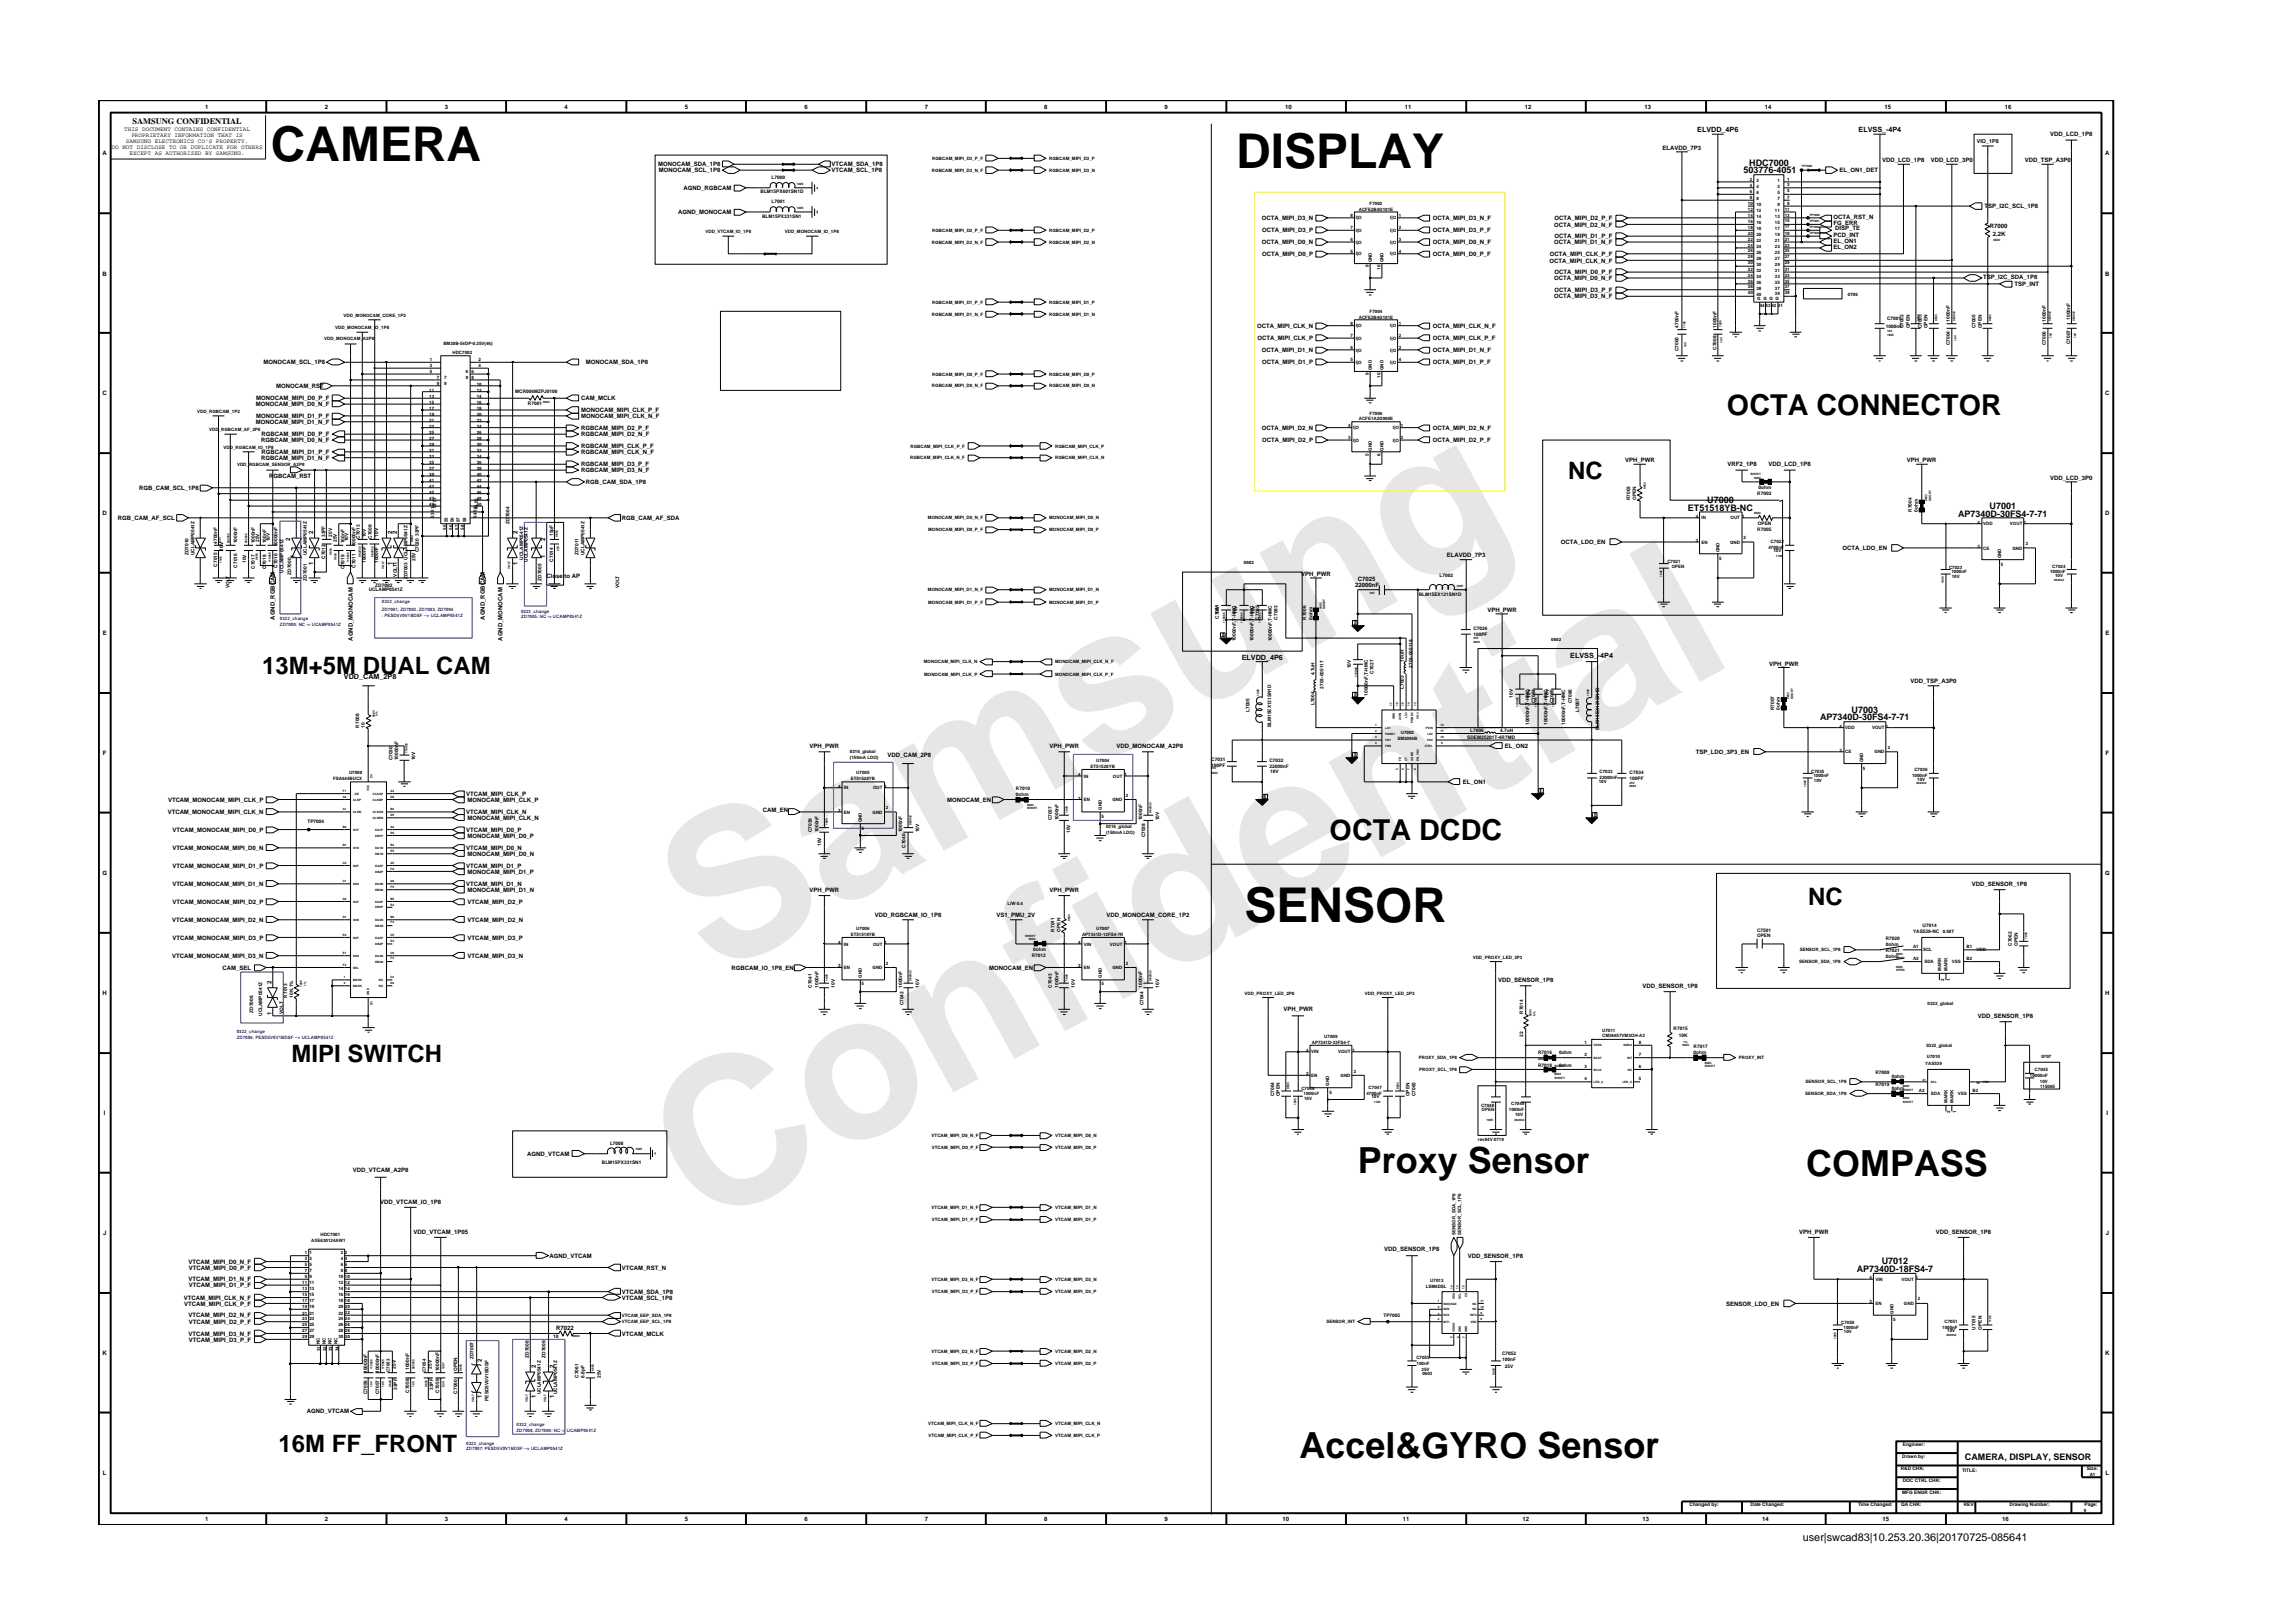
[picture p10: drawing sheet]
<svg xmlns="http://www.w3.org/2000/svg" width="297mm" height="210mm" viewBox="0 0 297 210" stroke-linecap="round" stroke-linejoin="round" font-family="sans-serif">
<defs><g id="words">
<g font-size="26.5" fill="#e6e6e6">
<text x="92.4" y="126.7" transform="rotate(-29 92.4 126.7)">Samsung</text>
<text x="91.1" y="159.4" transform="rotate(-29 91.1 159.4)">Confidential</text>
</g>
<g font-size="6.2">
<text x="35.1" y="20.8">CAMERA</text>
<text x="160.1" y="21.8">DISPLAY</text>
<text x="161.2" y="119.5">SENSOR</text>
</g>
<g font-size="4.7">
<text x="175.9" y="151.9">Proxy Sensor</text>
<text x="234" y="152.3">COMPASS</text>
<text x="168.3" y="188.8">Accel&amp;GYRO Sensor</text>
</g>
<g font-size="3.7">
<text x="223.7" y="53.7">OCTA CONNECTOR</text>
<text x="172.2" y="108.8">OCTA DCDC</text>
</g>
<g font-size="3.1">
<text x="203.1" y="62">NC</text>
<text x="34" y="87.3">13M+5M DUAL CAM</text>
<text x="234.2" y="117.2">NC</text>
<text x="37.8" y="137.6">MIPI SWITCH</text>
<text x="36.1" y="188.1">16M FF_FRONT</text>
</g>
<text font-size="1.4" x="233.5" y="199.7">user|swcad83|10.253.20.36|20170725-085641</text>
<g font-size="1.2">
<text x="225.8" y="22.5">503776-4051</text>
<text x="226.6" y="21.4">HDC7000</text>
<text x="221.2" y="65.1">U7000</text>
<text x="257.7" y="65.9">U7001</text>
<text x="218.7" y="66.2">ET51518YB-NC</text>
<text x="253.7" y="66.9">AP7340D-30FS4-7-71</text>
<text x="235.8" y="93.3">AP7340D-30FS4-7-71</text>
<text x="239.9" y="92.3">U7003</text>
<text x="240.5" y="164.8">AP7340D-18FS4-7</text>
<text x="243.8" y="163.8">U7012</text>
<text x="254.5" y="189.1">CAMERA, DISPLAY, SENSOR</text>
</g>
<text font-size="1.1" x="17.2" y="16.1">SAMSUNG CONFIDENTIAL</text>
<g font-size=".9">
<text x="219.9" y="17.1">ELVDD_4P6</text>
<text x="240.8" y="17.1">ELVSS_-4P4</text>
<text x="44.6" y="88">VDD_CAM_2P8</text>
<text x="160.9" y="85.5">ELVDD_4P6</text>
<text x="203.4" y="85.3">ELVSS_-4P4</text>
</g>
<g font-size=".8">
<text x="16.1" y="17">THIS DOCUMENT CONTAINS CONFIDENTIAL</text>
<text x="17" y="17.8">PROPRIETARY INFORMATION THAT IS</text>
<text x="26.6" y="14.1">1</text>
<text x="42.1" y="14.1">2</text>
<text x="57.6" y="14.1">3</text>
<text x="73.1" y="14.1">4</text>
<text x="88.7" y="14.1">5</text>
<text x="104.2" y="14.1">6</text>
<text x="119.8" y="14.1">7</text>
<text x="135.3" y="14.1">8</text>
<text x="150.9" y="14.1">9</text>
<text x="166.5" y="14.1">10</text>
<text x="182" y="14.1">11</text>
<text x="197.5" y="14.1">12</text>
<text x="213" y="14.1">13</text>
<text x="228.6" y="14.1">14</text>
<text x="244.1" y="14.1">15</text>
<text x="259.7" y="14.1">16</text>
<text x="265.6" y="17.7">VDD_LCD_1P8</text>
<text x="13.3" y="20.1">A</text>
<text x="14.5" y="19.3">DO NOT DISCLOSE TO OR DUPLICATE FOR OTHERS</text>
<text x="16.3" y="18.5">SAMSUNG ELECTRONICS CO’S PROPERTY.</text>
<text x="16.8" y="20.1">EXCEPT AS AUTHORIZED BY SAMSUNG.</text>
<text x="85.3" y="21.6">MONOCAM_SDA_1P8</text>
<text x="85.3" y="22.3">MONOCAM_SCL_1P8</text>
<text x="107.7" y="21.6">VTCAM_SDA_1P8</text>
<text x="107.7" y="22.3">VTCAM_SCL_1P8</text>
<text x="215.4" y="19.4">ELAVDD_7P3</text>
<text x="238.3" y="22.3">EL_ON1_DET</text>
<text x="243.8" y="21">VDD_LCD_1P8</text>
<text x="250.1" y="21">VDD_LCD_3P0</text>
<text x="262.3" y="21">VDD_TSP_A3P0</text>
<text x="272.7" y="20.1">A</text>
<text x="87.9" y="27.7">AGND_MONOCAM</text>
<text x="88.6" y="24.6">AGND_RGBCAM</text>
<text x="163.5" y="28.5">OCTA_MIPI_D3_N</text>
<text x="185.6" y="28.5">OCTA_MIPI_D3_N_F</text>
<text x="201.3" y="29.4">OCTA_MIPI_D2_N_F</text>
<text x="201.4" y="28.5">OCTA_MIPI_D2_P_F</text>
<text x="237.5" y="29.1">FG_ERR</text>
<text x="237.5" y="28.3">OCTA_RST_N</text>
<text x="237.8" y="29.9">DISP_TE</text>
<text x="257.1" y="27">TSP_I2C_SCL_1P8</text>
<text x="257.8" y="29.6">R7000</text>
<text x="13.3" y="35.7">B</text>
<text x="163.5" y="31.6">OCTA_MIPI_D0_N</text>
<text x="163.5" y="33.2">OCTA_MIPI_D0_P</text>
<text x="163.5" y="30.1">OCTA_MIPI_D3_P</text>
<text x="185.6" y="33.2">OCTA_MIPI_D0_P_F</text>
<text x="185.6" y="31.6">OCTA_MIPI_D0_N_F</text>
<text x="185.6" y="30.1">OCTA_MIPI_D3_P_F</text>
<text x="200.7" y="34">OCTA_MIPI_CLK_N_F</text>
<text x="200.8" y="33.2">OCTA_MIPI_CLK_P_F</text>
<text x="201.3" y="31.6">OCTA_MIPI_D1_N_F</text>
<text x="201.4" y="35.5">OCTA_MIPI_D0_P_F</text>
<text x="201.4" y="30.9">OCTA_MIPI_D1_P_F</text>
<text x="237.5" y="30.7">PCD_INT</text>
<text x="237.5" y="31.5">EL_ON1</text>
<text x="237.5" y="32.2">EL_ON2</text>
<text x="258.1" y="30.6">2.2K</text>
<text x="272.7" y="35.7">B</text>
<text x="201.3" y="38.7">OCTA_MIPI_D3_N_F</text>
<text x="201.3" y="36.3">OCTA_MIPI_D0_N_F</text>
<text x="201.4" y="37.8">OCTA_MIPI_D3_P_F</text>
<text x="256.9" y="36.1">TSP_I2C_SDA_1P8</text>
<text x="261" y="37.1">TSP_INT</text>
<text x="34.1" y="47.2">MONOCAM_SCL_1P8</text>
<text x="75.9" y="47.2">MONOCAM_SDA_1P8</text>
<text x="162.9" y="42.5">OCTA_MIPI_CLK_N</text>
<text x="162.9" y="44.1">OCTA_MIPI_CLK_P</text>
<text x="163.5" y="45.6">OCTA_MIPI_D1_N</text>
<text x="163.5" y="47.2">OCTA_MIPI_D1_P</text>
<text x="185.6" y="47.2">OCTA_MIPI_D1_P_F</text>
<text x="185.6" y="45.6">OCTA_MIPI_D1_N_F</text>
<text x="185.6" y="44.1">OCTA_MIPI_CLK_P_F</text>
<text x="185.6" y="42.5">OCTA_MIPI_CLK_N_F</text>
<text x="13.3" y="51.2">C</text>
<text x="33.2" y="52.6">MONOCAM_MIPI_D0_N_F</text>
<text x="33.2" y="51.9">MONOCAM_MIPI_D0_P_F</text>
<text x="35.8" y="50.3">MONOCAM_RST</text>
<text x="75.3" y="51.9">CAM_MCLK</text>
<text x="75.3" y="53.4">MONOCAM_MIPI_CLK_P_F</text>
<text x="272.7" y="51.2">C</text>
<text x="33.2" y="54.9">MONOCAM_MIPI_D1_N_F</text>
<text x="33.2" y="54.2">MONOCAM_MIPI_D1_P_F</text>
<text x="33.9" y="59.6">RGBCAM_MIPI_D1_N_F</text>
<text x="33.9" y="57.3">RGBCAM_MIPI_D0_N_F</text>
<text x="33.9" y="56.5">RGBCAM_MIPI_D0_P_F</text>
<text x="33.9" y="58.8">RGBCAM_MIPI_D1_P_F</text>
<text x="75.3" y="54.2">MONOCAM_MIPI_CLK_N_F</text>
<text x="75.3" y="55.7">RGBCAM_MIPI_D2_P_F</text>
<text x="75.3" y="56.5">RGBCAM_MIPI_D2_N_F</text>
<text x="75.3" y="58.1">RGBCAM_MIPI_CLK_P_F</text>
<text x="75.3" y="58.8">RGBCAM_MIPI_CLK_N_F</text>
<text x="163.5" y="55.7">OCTA_MIPI_D2_N</text>
<text x="163.5" y="57.3">OCTA_MIPI_D2_P</text>
<text x="185.6" y="55.7">OCTA_MIPI_D2_N_F</text>
<text x="185.6" y="57.3">OCTA_MIPI_D2_P_F</text>
<text x="210.5" y="59.8">VPH_PWR</text>
<text x="247" y="59.8">VPH_PWR</text>
<text x="18" y="63.5">RGB_CAM_SCL_1P8</text>
<text x="34.8" y="61.9">RGBCAM_RST</text>
<text x="75.3" y="60.4">RGBCAM_MIPI_D3_P_F</text>
<text x="75.3" y="61.2">RGBCAM_MIPI_D3_N_F</text>
<text x="75.9" y="62.7">RGB_CAM_SDA_1P8</text>
<text x="223.8" y="60.4">VRF2_1P8</text>
<text x="229.1" y="60.4">VDD_LCD_1P8</text>
<text x="265.6" y="62.1">VDD_LCD_3P0</text>
<text x="13.3" y="66.8">D</text>
<text x="15.3" y="67.4">RGB_CAM_AF_SCL</text>
<text x="37.6" y="70.1" transform="rotate(-90 37.6 70.1)">2</text>
<text x="40.6" y="69.2" transform="rotate(-90 40.6 69.2)">2</text>
<text x="50.8" y="69.2" transform="rotate(-90 50.8 69.2)">2</text>
<text x="51.4" y="69.2" transform="rotate(-90 51.4 69.2)">2</text>
<text x="67.1" y="69.2" transform="rotate(-90 67.1 69.2)">2</text>
<text x="70.6" y="70.1" transform="rotate(-90 70.6 70.1)">2</text>
<text x="80.5" y="67.4">RGB_CAM_AF_SDA</text>
<text x="202.2" y="70.5">OCTA_LDO_EN</text>
<text x="238.7" y="71.3">OCTA_LDO_EN</text>
<text x="272.7" y="66.8">D</text>
<text x="38.2" y="72.3" transform="rotate(-90 38.2 72.3)">1</text>
<text x="40.6" y="73.2" transform="rotate(-90 40.6 73.2)">1</text>
<text x="50.8" y="73.2" transform="rotate(-90 50.8 73.2)">1</text>
<text x="51.4" y="73.2" transform="rotate(-90 51.4 73.2)">1</text>
<text x="67.1" y="73.2" transform="rotate(-90 67.1 73.2)">1</text>
<text x="70.6" y="72.3" transform="rotate(-90 70.6 72.3)">1</text>
<text x="70.8" y="74.9">Close to AP</text>
<text x="168.5" y="74.6">VPH_PWR</text>
<text x="175.5" y="76">22000nF</text>
<text x="175.9" y="75.3">C7025</text>
<text x="187.4" y="72.2">ELAVDD_7P3</text>
<text x="13.3" y="82.3">E</text>
<text x="35.6" y="80.3" transform="rotate(-90 35.6 80.3)">AGND_RGBCAM</text>
<text x="45.7" y="83" transform="rotate(-90 45.7 83)">AGND_MONOCAM</text>
<text x="62.8" y="80.3" transform="rotate(-90 62.8 80.3)">AGND_RGBCAM</text>
<text x="65.1" y="83" transform="rotate(-90 65.1 83)">AGND_MONOCAM</text>
<text x="192.7" y="79.2">VPH_PWR</text>
<text x="272.7" y="82.3">E</text>
<text x="229.2" y="86.2">VPH_PWR</text>
<text x="247.5" y="88.5">VDD_TSP_A3P0</text>
<text x="13.3" y="97.8">F</text>
<text x="104.9" y="96.9">VPH_PWR</text>
<text x="115" y="98">VDD_CAM_2P8</text>
<text x="135.9" y="96.9">VPH_PWR</text>
<text x="144.6" y="96.9">VDD_MONOCAM_A2P8</text>
<text x="189.5" y="101.6">EL_ON1</text>
<text x="194.9" y="96.9">EL_ON2</text>
<text x="219.7" y="97.7">TSP_LDO_3P3_EN</text>
<text x="272.8" y="97.8">F</text>
<text x="21.7" y="105.5">VTCAM_MONOCAM_MIPI_CLK_N</text>
<text x="21.8" y="103.9">VTCAM_MONOCAM_MIPI_CLK_P</text>
<text x="22.4" y="107.8">VTCAM_MONOCAM_MIPI_D0_P</text>
<text x="60.4" y="105.5">VTCAM_MIPI_CLK_N</text>
<text x="60.4" y="103.1">VTCAM_MIPI_CLK_P</text>
<text x="60.4" y="107.8">VTCAM_MIPI_D0_P</text>
<text x="60.6" y="103.9">MONOCAM_MIPI_CLK_P</text>
<text x="60.6" y="106.2">MONOCAM_MIPI_CLK_N</text>
<text x="98.8" y="105.2">CAM_EN</text>
<text x="122.7" y="103.9">MONOCAM_EN</text>
<text x="13.3" y="113.3">G</text>
<text x="22.3" y="110.1">VTCAM_MONOCAM_MIPI_D0_N</text>
<text x="22.4" y="112.4">VTCAM_MONOCAM_MIPI_D1_P</text>
<text x="60.4" y="110.1">VTCAM_MIPI_D0_N</text>
<text x="60.4" y="112.4">VTCAM_MIPI_D1_P</text>
<text x="60.6" y="108.5">MONOCAM_MIPI_D0_P</text>
<text x="60.6" y="110.9">MONOCAM_MIPI_D0_N</text>
<text x="60.6" y="113.2">MONOCAM_MIPI_D1_P</text>
<text x="272.7" y="113.3">G</text>
<text x="22.3" y="119.4">VTCAM_MONOCAM_MIPI_D2_N</text>
<text x="22.3" y="114.8">VTCAM_MONOCAM_MIPI_D1_N</text>
<text x="22.4" y="117.1">VTCAM_MONOCAM_MIPI_D2_P</text>
<text x="60.4" y="114.8">VTCAM_MIPI_D1_N</text>
<text x="60.6" y="115.5">MONOCAM_MIPI_D1_N</text>
<text x="60.6" y="117.1">VTCAM_MIPI_D2_P</text>
<text x="60.6" y="119.4">VTCAM_MIPI_D2_N</text>
<text x="104.9" y="115.5">VPH_PWR</text>
<text x="113.3" y="118.8">VDD_RGBCAM_IO_1P8</text>
<text x="129.1" y="118.8">VS1_PMU_2V</text>
<text x="135.9" y="115.5">VPH_PWR</text>
<text x="143.3" y="118.8">VDD_MONOCAM_CORE_1P2</text>
<text x="255.4" y="114.8">VDD_SENSOR_1P8</text>
<text x="22.3" y="124.1">VTCAM_MONOCAM_MIPI_D3_N</text>
<text x="22.4" y="121.7">VTCAM_MONOCAM_MIPI_D3_P</text>
<text x="28.8" y="125.6">CAM_SEL</text>
<text x="60.6" y="121.7">VTCAM_MIPI_D3_P</text>
<text x="60.6" y="124.1">VTCAM_MIPI_D3_N</text>
<text x="94.8" y="125.6">RGBCAM_IO_1P8_EN</text>
<text x="128.1" y="125.6">MONOCAM_EN</text>
<text x="13.3" y="128.9">H</text>
<text x="35.2" y="131.4" transform="rotate(-90 35.2 131.4)">1</text>
<text x="35.2" y="127.5" transform="rotate(-90 35.2 127.5)">2</text>
<text x="166.3" y="131">VPH_PWR</text>
<text x="194.1" y="127.2">VDD_SENSOR_1P8</text>
<text x="212.8" y="128">VDD_SENSOR_1P8</text>
<text x="256.2" y="131.9">VDD_SENSOR_1P8</text>
<text x="272.7" y="128.9">H</text>
<text x="13.5" y="144.4">I</text>
<text x="68.3" y="149.7">AGND_VTCAM</text>
<text x="272.9" y="144.4">I</text>
<text x="45.7" y="151.9">VDD_VTCAM_A2P8</text>
<text x="49.2" y="155.9">VDD_VTCAM_IO_1P8</text>
<text x="13.4" y="160">J</text>
<text x="53.6" y="159.8">VDD_VTCAM_1P05</text>
<text x="233.1" y="159.8">VPH_PWR</text>
<text x="250.8" y="159.8">VDD_SENSOR_1P8</text>
<text x="272.8" y="160">J</text>
<text x="24.4" y="166">VTCAM_MIPI_D1_N_F</text>
<text x="24.4" y="163.7">VTCAM_MIPI_D0_N_F</text>
<text x="24.5" y="166.8">VTCAM_MIPI_D1_P_F</text>
<text x="24.5" y="164.5">VTCAM_MIPI_D0_P_F</text>
<text x="71.2" y="163">AGND_VTCAM</text>
<text x="80.5" y="164.5">VTCAM_RST_N</text>
<text x="80.5" y="167.6">VTCAM_SDA_1P8</text>
<text x="179.3" y="162.1">VDD_SENSOR_1P8</text>
<text x="190.2" y="163">VDD_SENSOR_1P8</text>
<text x="23.8" y="168.4">VTCAM_MIPI_CLK_N_F</text>
<text x="23.9" y="169.1">VTCAM_MIPI_CLK_P_F</text>
<text x="24.4" y="170.7">VTCAM_MIPI_D2_N_F</text>
<text x="24.4" y="173">VTCAM_MIPI_D3_N_F</text>
<text x="24.5" y="171.5">VTCAM_MIPI_D2_P_F</text>
<text x="24.5" y="173.8">VTCAM_MIPI_D3_P_F</text>
<text x="72" y="172.3">R7022</text>
<text x="80.5" y="168.4">VTCAM_SCL_1P8</text>
<text x="80.5" y="173">VTCAM_MCLK</text>
<text x="223.6" y="169.1">SENSOR_LDO_EN</text>
<text x="13.3" y="175.5">K</text>
<text x="62.4" y="176.4" transform="rotate(-90 62.4 176.4)">2</text>
<text x="69.4" y="177.2" transform="rotate(-90 69.4 177.2)">2</text>
<text x="71.8" y="177.2" transform="rotate(-90 71.8 177.2)">2</text>
<text x="272.7" y="175.5">K</text>
<text x="39.7" y="183.1">AGND_VTCAM</text>
<text x="62.4" y="181.1" transform="rotate(-90 62.4 181.1)">1</text>
<text x="69.4" y="181.1" transform="rotate(-90 69.4 181.1)">1</text>
<text x="71.8" y="181.1" transform="rotate(-90 71.8 181.1)">1</text>
<text x="13.3" y="191.1">L</text>
<text x="272.8" y="191.1">L</text>
<text x="26.6" y="197.1">1</text>
<text x="42.1" y="197.1">2</text>
<text x="57.6" y="197.1">3</text>
<text x="73.1" y="197.1">4</text>
<text x="88.7" y="197.1">5</text>
<text x="104.2" y="197.1">6</text>
<text x="119.8" y="197.1">7</text>
<text x="135.3" y="197.1">8</text>
<text x="150.9" y="197.1">9</text>
<text x="166.1" y="197.1">10</text>
<text x="181.7" y="197.1">11</text>
<text x="197.2" y="197.1">12</text>
<text x="212.8" y="197.1">13</text>
<text x="228.3" y="197.1">14</text>
<text x="243.9" y="197.1">15</text>
<text x="259.4" y="197.1">16</text>
</g>
<text font-size=".7" x="256.1" y="18.6">VIO_1P8</text>
<g font-size=".6">
<text x="99.9" y="23.2">L7000</text>
<text x="120.7" y="22.3">RGBCAM_MIPI_D3_N_F</text>
<text x="120.8" y="20.7">RGBCAM_MIPI_D3_P_F</text>
<text x="135.9" y="22.3">RGBCAM_MIPI_D3_N</text>
<text x="135.9" y="20.7">RGBCAM_MIPI_D3_P</text>
<text x="226.7" y="23.4">2</text>
<text x="227.5" y="23.6">2</text>
<text x="230.3" y="23.6">1</text>
<text x="231.5" y="23.4">1</text>
<text x="98.5" y="25">BLM15PX601SN1D</text>
<text x="98.7" y="28.3">BLM15PX331SN1</text>
<text x="99.9" y="26.3">L7001</text>
<text x="175" y="29.7">7</text>
<text x="175" y="28.1">8</text>
<text x="175.6" y="28.4">I|O</text>
<text x="176" y="27.3">ACFE2B4G101E</text>
<text x="177.4" y="26.5">F7002</text>
<text x="180.1" y="28.4">I|O</text>
<text x="181.2" y="28.1">1</text>
<text x="181.2" y="29.7">2</text>
<text x="226.4" y="26.5">10</text>
<text x="226.4" y="28.1">14</text>
<text x="226.4" y="29.7">18</text>
<text x="226.4" y="28.9">16</text>
<text x="226.4" y="27.3">12</text>
<text x="226.7" y="24.2">4</text>
<text x="226.7" y="25">6</text>
<text x="226.7" y="25.8">8</text>
<text x="227.5" y="26.7">10</text>
<text x="227.5" y="27.5">12</text>
<text x="227.5" y="25.9">8</text>
<text x="227.5" y="29.8">18</text>
<text x="227.5" y="28.2">14</text>
<text x="227.5" y="29.1">16</text>
<text x="227.5" y="25.2">6</text>
<text x="227.5" y="24.3">4</text>
<text x="229.9" y="27.5">11</text>
<text x="229.9" y="28.2">13</text>
<text x="229.9" y="29.1">15</text>
<text x="229.9" y="29.8">17</text>
<text x="230.3" y="25.2">5</text>
<text x="230.3" y="25.9">7</text>
<text x="230.3" y="26.7">9</text>
<text x="230.3" y="24.3">3</text>
<text x="231.2" y="27.3">11</text>
<text x="231.2" y="28.1">13</text>
<text x="231.2" y="28.8">15</text>
<text x="231.2" y="29.6">17</text>
<text x="231.5" y="24.9">5</text>
<text x="231.5" y="25.8">7</text>
<text x="231.5" y="26.5">9</text>
<text x="231.5" y="24.2">3</text>
<text x="91.4" y="30.2">VDD_VTCAM_IO_1P8</text>
<text x="101.7" y="30.2">VDD_MONOCAM_IO_1P8</text>
<text x="120.7" y="31.6">RGBCAM_MIPI_D2_N_F</text>
<text x="120.8" y="30">RGBCAM_MIPI_D2_P_F</text>
<text x="135.9" y="30">RGBCAM_MIPI_D2_P</text>
<text x="135.9" y="31.6">RGBCAM_MIPI_D2_N</text>
<text x="175" y="32.8">5</text>
<text x="175" y="31.2">6</text>
<text x="175.6" y="31.6">I|O</text>
<text x="175.6" y="30">I|O</text>
<text x="175.6" y="33.1">I|O</text>
<text x="177.3" y="34.6" transform="rotate(-90 177.3 34.6)">9</text>
<text x="177.7" y="34" transform="rotate(-90 177.7 34)">GND</text>
<text x="178.8" y="35" transform="rotate(-90 178.8 35)">10</text>
<text x="179.2" y="34" transform="rotate(-90 179.2 34)">GND</text>
<text x="180.1" y="30">I|O</text>
<text x="180.1" y="31.6">I|O</text>
<text x="180.1" y="33.1">I|O</text>
<text x="181.2" y="31.2">3</text>
<text x="181.2" y="32.8">4</text>
<text x="226.4" y="31.2">22</text>
<text x="226.4" y="35.8">34</text>
<text x="226.4" y="30.4">20</text>
<text x="226.4" y="32.7">26</text>
<text x="226.4" y="34.2">30</text>
<text x="226.4" y="31.9">24</text>
<text x="226.4" y="33.5">28</text>
<text x="226.4" y="35.1">32</text>
<text x="227.5" y="31.4">22</text>
<text x="227.5" y="32.1">24</text>
<text x="227.5" y="30.6">20</text>
<text x="227.5" y="33.7">28</text>
<text x="227.5" y="35.2">32</text>
<text x="227.5" y="32.9">26</text>
<text x="227.5" y="34.5">30</text>
<text x="229.9" y="32.1">23</text>
<text x="229.9" y="32.9">25</text>
<text x="229.9" y="31.4">21</text>
<text x="229.9" y="34.5">29</text>
<text x="229.9" y="30.6">19</text>
<text x="229.9" y="33.7">27</text>
<text x="229.9" y="35.2">31</text>
<text x="231.2" y="31.2">21</text>
<text x="231.2" y="31.9">23</text>
<text x="231.2" y="32.7">25</text>
<text x="231.2" y="35.8">33</text>
<text x="231.2" y="34.2">29</text>
<text x="231.2" y="30.4">19</text>
<text x="231.2" y="33.5">27</text>
<text x="231.2" y="35.1">31</text>
<text x="44.5" y="41">VDD_MONOCAM_CORE_1P2</text>
<text x="120.7" y="40.9">RGBCAM_MIPI_D1_N_F</text>
<text x="120.8" y="39.4">RGBCAM_MIPI_D1_P_F</text>
<text x="135.9" y="39.4">RGBCAM_MIPI_D1_P</text>
<text x="135.9" y="40.9">RGBCAM_MIPI_D1_N</text>
<text x="176" y="41.3">ACFE2B4G101E</text>
<text x="177.4" y="40.5">F7004</text>
<text x="226.4" y="37.4">38</text>
<text x="226.4" y="38.1">40</text>
<text x="226.4" y="36.6">36</text>
<text x="227.5" y="36.8">36</text>
<text x="227.5" y="38.4">40</text>
<text x="227.5" y="36">34</text>
<text x="227.5" y="37.5">38</text>
<text x="227.6" y="38.9">G G G G</text>
<text x="228" y="39.7">44</text>
<text x="228.7" y="39.7">43</text>
<text x="229.5" y="39.7">42</text>
<text x="229.9" y="36">33</text>
<text x="229.9" y="36.8">35</text>
<text x="229.9" y="37.5">37</text>
<text x="229.9" y="38.2">39</text>
<text x="230.3" y="39.7">41</text>
<text x="231.2" y="36.6">35</text>
<text x="231.2" y="37.4">37</text>
<text x="231.2" y="38.1">39</text>
<text x="239.4" y="38.4">0706</text>
<text x="244.5" y="41.4">C7001</text>
<text x="252.6" y="41.7" transform="rotate(-90 252.6 41.7)">1000nF</text>
<text x="265" y="41.7" transform="rotate(-90 265 41.7)">1000nF</text>
<text x="268.2" y="41.4" transform="rotate(-90 268.2 41.4)">1000nF</text>
<text x="42" y="44">VDD_MONOCAM_A2P8</text>
<text x="43.4" y="42.7">VDD_MONOCAM_IO_1P8</text>
<text x="55.7" y="47.5">3</text>
<text x="55.7" y="46.8">1</text>
<text x="57.4" y="44.7">BM30B-54DP-0.35V(46)</text>
<text x="58.6" y="45.8">HDC7002</text>
<text x="62" y="47.5">4</text>
<text x="62" y="46.8">2</text>
<text x="175" y="46.8">5</text>
<text x="175" y="45.2">6</text>
<text x="175" y="43.6">7</text>
<text x="175" y="42.1">8</text>
<text x="175.6" y="45.5">I|O</text>
<text x="175.6" y="44">I|O</text>
<text x="175.6" y="42.4">I|O</text>
<text x="175.6" y="47.1">I|O</text>
<text x="177.7" y="47.9" transform="rotate(-90 177.7 47.9)">GND</text>
<text x="179.2" y="47.9" transform="rotate(-90 179.2 47.9)">GND</text>
<text x="180.1" y="44">I|O</text>
<text x="180.1" y="45.5">I|O</text>
<text x="180.1" y="47.1">I|O</text>
<text x="180.1" y="42.4">I|O</text>
<text x="181.2" y="43.6">2</text>
<text x="181.2" y="45.2">3</text>
<text x="181.2" y="46.8">4</text>
<text x="181.2" y="42.1">1</text>
<text x="217.5" y="45.5" transform="rotate(-90 217.5 45.5)">C7000</text>
<text x="217.5" y="42.4" transform="rotate(-90 217.5 42.4)">4700nF</text>
<text x="222.4" y="45.3" transform="rotate(-90 222.4 45.3)">C7008</text>
<text x="222.4" y="42.4" transform="rotate(-90 222.4 42.4)">1000nF</text>
<text x="244.3" y="42.4">1000nF</text>
<text x="246.6" y="42.5" transform="rotate(-90 246.6 42.5)">C7002</text>
<text x="247.4" y="42.5" transform="rotate(-90 247.4 42.5)">OPEN</text>
<text x="248.9" y="42.5" transform="rotate(-90 248.9 42.5)">C7003</text>
<text x="249.7" y="42.5" transform="rotate(-90 249.7 42.5)">OPEN</text>
<text x="252.6" y="44.7" transform="rotate(-90 252.6 44.7)">C7004</text>
<text x="255.9" y="42.5" transform="rotate(-90 255.9 42.5)">C7005</text>
<text x="256.7" y="42.5" transform="rotate(-90 256.7 42.5)">OPEN</text>
<text x="265" y="44.7" transform="rotate(-90 265 44.7)">C7006</text>
<text x="268.2" y="44.6" transform="rotate(-90 268.2 44.6)">C7007</text>
<text x="25.5" y="53.5">VDD_RGBCAM_1P2</text>
<text x="55.6" y="51.6">13</text>
<text x="55.6" y="52.4">15</text>
<text x="55.6" y="53.1">17</text>
<text x="55.6" y="53.9">19</text>
<text x="55.6" y="50.7">11</text>
<text x="55.7" y="48.3">5</text>
<text x="56.6" y="49.1">7</text>
<text x="56.6" y="49.8">9</text>
<text x="57.5" y="49.1">7</text>
<text x="57.5" y="49.8">9</text>
<text x="60.3" y="49.1">8</text>
<text x="60.3" y="48.3">6</text>
<text x="61.1" y="49.1">8</text>
<text x="61.1" y="48.3">6</text>
<text x="61.8" y="53.9">20</text>
<text x="61.8" y="50.7">12</text>
<text x="61.8" y="51.6">14</text>
<text x="61.8" y="52.4">16</text>
<text x="61.8" y="53.1">18</text>
<text x="61.8" y="50">10</text>
<text x="66.7" y="51">MCR006MZPJ0100</text>
<text x="68.4" y="52.5">R7001</text>
<text x="120.7" y="50.2">RGBCAM_MIPI_D0_N_F</text>
<text x="120.8" y="48.7">RGBCAM_MIPI_D0_P_F</text>
<text x="135.9" y="48.7">RGBCAM_MIPI_D0_P</text>
<text x="135.9" y="50.2">RGBCAM_MIPI_D0_N</text>
<text x="177.3" y="48.6" transform="rotate(-90 177.3 48.6)">9</text>
<text x="177.4" y="53.7">F7006</text>
<text x="178.8" y="48.9" transform="rotate(-90 178.8 48.9)">10</text>
<text x="27.1" y="55.9">VDD_RGBCAM_AF_2P8</text>
<text x="29" y="58.2">VDD_RGBCAM_IO_1P8</text>
<text x="55.6" y="57.8">29</text>
<text x="55.6" y="58.5">31</text>
<text x="55.6" y="59.3">33</text>
<text x="55.6" y="54.6">21</text>
<text x="55.6" y="55.4">23</text>
<text x="55.6" y="56.2">25</text>
<text x="55.6" y="57">27</text>
<text x="61.8" y="59.3">34</text>
<text x="61.8" y="57">28</text>
<text x="61.8" y="57.8">30</text>
<text x="61.8" y="58.5">32</text>
<text x="61.8" y="54.6">22</text>
<text x="61.8" y="55.4">24</text>
<text x="61.8" y="56.2">26</text>
<text x="117.9" y="59.5">RGBCAM_MIPI_CLK_N_F</text>
<text x="117.9" y="58">RGBCAM_MIPI_CLK_P_F</text>
<text x="136.7" y="58">RGBCAM_MIPI_CLK_P</text>
<text x="136.7" y="59.5">RGBCAM_MIPI_CLK_N</text>
<text x="174.6" y="56.8">3</text>
<text x="174.6" y="55.3">4</text>
<text x="175.3" y="57.2">I|O</text>
<text x="175.3" y="55.6">I|O</text>
<text x="176" y="54.5">ACFE1A2G900E</text>
<text x="177.3" y="59" transform="rotate(-90 177.3 59)">5</text>
<text x="177.7" y="58.4" transform="rotate(-90 177.7 58.4)">GND</text>
<text x="178.8" y="59" transform="rotate(-90 178.8 59)">6</text>
<text x="179.2" y="58.4" transform="rotate(-90 179.2 58.4)">GND</text>
<text x="180.4" y="55.6">I|O</text>
<text x="180.4" y="57.2">I|O</text>
<text x="181.5" y="55.3">1</text>
<text x="181.5" y="56.8">2</text>
<text x="30.7" y="60.4">VDD_RGBCAM_SENSOR_A2P8</text>
<text x="55.6" y="62.4">41</text>
<text x="55.6" y="63.2">43</text>
<text x="55.6" y="64">45</text>
<text x="55.6" y="64.8">47</text>
<text x="55.6" y="60.1">35</text>
<text x="55.6" y="60.9">37</text>
<text x="55.6" y="61.7">39</text>
<text x="55.6" y="65.6">49</text>
<text x="56.5" y="65.8" transform="rotate(-90 56.5 65.8)">53</text>
<text x="56.5" y="65.1" transform="rotate(-90 56.5 65.1)">51</text>
<text x="61.8" y="62.4">42</text>
<text x="61.8" y="63.2">44</text>
<text x="61.8" y="64">46</text>
<text x="61.8" y="64.8">48</text>
<text x="61.8" y="60.1">36</text>
<text x="61.8" y="60.9">38</text>
<text x="61.8" y="61.7">40</text>
<text x="61.8" y="65.6">50</text>
<text x="61.9" y="66" transform="rotate(-90 61.9 66)">54</text>
<text x="61.9" y="65.2" transform="rotate(-90 61.9 65.2)">52</text>
<text x="211.2" y="64.8" transform="rotate(-90 211.2 64.8)">R7003</text>
<text x="211.9" y="64.8" transform="rotate(-90 211.9 64.8)">OPEN</text>
<text x="227.6" y="64.2">R7002</text>
<text x="227.8" y="63.4">0ohm</text>
<text x="24.4" y="71.9" transform="rotate(-90 24.4 71.9)">ZD7010</text>
<text x="25.2" y="71.9" transform="rotate(-90 25.2 71.9)">UCLAMP0541Z</text>
<text x="28.1" y="70.4" transform="rotate(-90 28.1 70.4)">4700nF</text>
<text x="28.9" y="71.3" transform="rotate(-90 28.9 71.3)">10V</text>
<text x="30.7" y="70.4" transform="rotate(-90 30.7 70.4)">1000nF</text>
<text x="33" y="70.4" transform="rotate(-90 33 70.4)">1000nF</text>
<text x="33.6" y="70.2" transform="rotate(-90 33.6 70.2)">25V</text>
<text x="34.5" y="70.4" transform="rotate(-90 34.5 70.4)">100nF</text>
<text x="34.9" y="70.1" transform="rotate(-90 34.9 70.1)">10V</text>
<text x="36" y="70.8" transform="rotate(-90 36 70.8)">10000nF</text>
<text x="39.7" y="71.9" transform="rotate(-90 39.7 71.9)">UCLAMP0541Z</text>
<text x="42.1" y="69.6" transform="rotate(-90 42.1 69.6)">33PF</text>
<text x="43" y="69.5" transform="rotate(-90 43 69.5)">25V</text>
<text x="43.6" y="70.2" transform="rotate(-90 43.6 70.2)">25V</text>
<text x="44.6" y="70.4" transform="rotate(-90 44.6 70.4)">100nF</text>
<text x="45.1" y="70.1" transform="rotate(-90 45.1 70.1)">10V</text>
<text x="46" y="70.8" transform="rotate(-90 46 70.8)">10000nF</text>
<text x="46.6" y="69.8" transform="rotate(-90 46.6 69.8)">C7013</text>
<text x="47.4" y="69.6" transform="rotate(-90 47.4 69.6)">10V</text>
<text x="48.1" y="69.8" transform="rotate(-90 48.1 69.8)">C7009</text>
<text x="49" y="69.5" transform="rotate(-90 49 69.5)">10V</text>
<text x="54.2" y="71.6" transform="rotate(-90 54.2 71.6)">C7020</text>
<text x="54.2" y="69.5" transform="rotate(-90 54.2 69.5)">33PF</text>
<text x="56.2" y="66.3" transform="rotate(-90 56.2 66.3)">51</text>
<text x="56.2" y="67.1" transform="rotate(-90 56.2 67.1)">53</text>
<text x="57.9" y="68.6" transform="rotate(-90 57.9 68.6)">55</text>
<text x="58" y="67.7" transform="rotate(-90 58 67.7)">55</text>
<text x="58.6" y="68.6" transform="rotate(-90 58.6 68.6)">56</text>
<text x="58.8" y="67.7" transform="rotate(-90 58.8 67.7)">56</text>
<text x="59.4" y="68.6" transform="rotate(-90 59.4 68.6)">57</text>
<text x="59.5" y="67.7" transform="rotate(-90 59.5 67.7)">57</text>
<text x="60.1" y="68.6" transform="rotate(-90 60.1 68.6)">58</text>
<text x="60.4" y="67.7" transform="rotate(-90 60.4 67.7)">58</text>
<text x="61.8" y="66.3" transform="rotate(-90 61.8 66.3)">52</text>
<text x="61.8" y="67.1" transform="rotate(-90 61.8 67.1)">54</text>
<text x="66" y="67.8" transform="rotate(-90 66 67.8)">ZD7004</text>
<text x="71.7" y="69.5" transform="rotate(-90 71.7 69.5)">15pF</text>
<text x="75" y="71.9" transform="rotate(-90 75 71.9)">ZD7011</text>
<text x="75.7" y="71.9" transform="rotate(-90 75.7 71.9)">UCLAMP0541Z</text>
<text x="120.2" y="67.3">MONOCAM_MIPI_D0_N_F</text>
<text x="120.2" y="68.8">MONOCAM_MIPI_D0_P_F</text>
<text x="135.9" y="67.3">MONOCAM_MIPI_D0_N</text>
<text x="135.9" y="68.8">MONOCAM_MIPI_D0_P</text>
<text x="219.7" y="70.2">3</text>
<text x="219.7" y="67.1">4</text>
<text x="220.4" y="70.4">EN</text>
<text x="220.4" y="67.3">IN</text>
<text x="222.7" y="71.6" transform="rotate(-90 222.7 71.6)">GND</text>
<text x="224.1" y="70.4">GND</text>
<text x="224.2" y="67.3">OUT</text>
<text x="225.7" y="67.1">1</text>
<text x="225.8" y="69.8">2</text>
<text x="227.6" y="68.8">R7005</text>
<text x="227.7" y="68">OPEN</text>
<text x="229.1" y="71.1">4700nF</text>
<text x="229.4" y="70.4">C7022</text>
<text x="229.7" y="71.6">10V</text>
<text x="247.7" y="66.3" transform="rotate(-90 247.7 66.3)">R7004</text>
<text x="248.4" y="66.3" transform="rotate(-90 248.4 66.3)">0ohm</text>
<text x="256.2" y="67.8">4</text>
<text x="256.2" y="71">3</text>
<text x="256.9" y="68.1">VDD</text>
<text x="256.9" y="71.2">CE</text>
<text x="260.4" y="68.1">VOUT</text>
<text x="260.7" y="71.2">GND</text>
<text x="262.2" y="67.8">1</text>
<text x="262.4" y="70.6">2</text>
<text x="28.1" y="73.4" transform="rotate(-90 28.1 73.4)">C7015</text>
<text x="29.7" y="76.2" transform="rotate(-90 29.7 76.2)">VOLT</text>
<text x="30.7" y="73.5" transform="rotate(-90 30.7 73.5)">C7016</text>
<text x="31.9" y="72.9" transform="rotate(-90 31.9 72.9)">10V</text>
<text x="33" y="73.7" transform="rotate(-90 33 73.7)">C7017</text>
<text x="34.5" y="73.7" transform="rotate(-90 34.5 73.7)">C7018</text>
<text x="36" y="73.6" transform="rotate(-90 36 73.6)">C7010</text>
<text x="36.7" y="74.2" transform="rotate(-90 36.7 74.2)">UCLAMP0541Z</text>
<text x="37.7" y="74.5" transform="rotate(-90 37.7 74.5)">ZD7000</text>
<text x="39.7" y="75.2" transform="rotate(-90 39.7 75.2)">ZD7001</text>
<text x="42.1" y="72.4" transform="rotate(-90 42.1 72.4)">C7012</text>
<text x="44.6" y="73.7" transform="rotate(-90 44.6 73.7)">C7019</text>
<text x="46" y="73.6" transform="rotate(-90 46 73.6)">C7011</text>
<text x="47.4" y="72.9" transform="rotate(-90 47.4 72.9)">1000nF</text>
<text x="47.8" y="76.6">UCLAMP0541Z</text>
<text x="48.6" y="76.1">ZD7002</text>
<text x="49" y="73" transform="rotate(-90 49 73)">1000nF</text>
<text x="51.4" y="74.7" transform="rotate(-90 51.4 74.7)">VOLT</text>
<text x="52.8" y="75" transform="rotate(-90 52.8 75)">ZD7003 UCLAMP0541Z</text>
<text x="53.8" y="72.7" transform="rotate(-90 53.8 72.7)">25V</text>
<text x="67.8" y="72.5" transform="rotate(-90 67.8 72.5)">UCLAMP0541Z</text>
<text x="68.4" y="72.8" transform="rotate(-90 68.4 72.8)">UCLAMP0541Z</text>
<text x="70.2" y="75.2" transform="rotate(-90 70.2 75.2)">ZD7005</text>
<text x="71.7" y="72.8" transform="rotate(-90 71.7 72.8)">C7014</text>
<text x="80.2" y="76.2" transform="rotate(-90 80.2 76.2)">VOLT</text>
<text x="120.2" y="76.6">MONOCAM_MIPI_D1_N_F</text>
<text x="135.9" y="76.6">MONOCAM_MIPI_D1_N</text>
<text x="161.1" y="73.1">0602</text>
<text x="183.8" y="77.2">BLM15EX121SN1D</text>
<text x="186.5" y="74.8">L7002</text>
<text x="216" y="72.9">C7021</text>
<text x="216.6" y="73.5">OPEN</text>
<text x="222.7" y="72.5">5</text>
<text x="252.5" y="73.7">C7023</text>
<text x="252.8" y="74.3">1000nF</text>
<text x="252.8" y="74.9">10V</text>
<text x="259.2" y="73.3">5</text>
<text x="259.2" y="72.3" transform="rotate(-90 259.2 72.3)">GND</text>
<text x="265.6" y="74.3">1000nF</text>
<text x="265.9" y="73.5">C7024</text>
<text x="266.2" y="74.7">10V</text>
<text x="120.2" y="78.2">MONOCAM_MIPI_D1_P_F</text>
<text x="135.9" y="78.2">MONOCAM_MIPI_D1_P</text>
<text x="157.9" y="80.2" transform="rotate(-90 157.9 80.2)">C7081</text>
<text x="157.9" y="79.5" transform="rotate(-90 157.9 79.5)">10V</text>
<text x="160.1" y="83.1" transform="rotate(-90 160.1 83.1)">10000nF,T-HMC</text>
<text x="160.2" y="79.5" transform="rotate(-90 160.2 79.5)">10V</text>
<text x="162.4" y="83.1" transform="rotate(-90 162.4 83.1)">10000nF,T-HMC</text>
<text x="162.5" y="79.5" transform="rotate(-90 162.5 79.5)">10V</text>
<text x="163.1" y="80.3" transform="rotate(-90 163.1 80.3)">C7082</text>
<text x="164.7" y="83.1" transform="rotate(-90 164.7 83.1)">10000nF,T-HMC</text>
<text x="165.5" y="80.3" transform="rotate(-90 165.5 80.3)">C7083</text>
<text x="169.2" y="80.3" transform="rotate(-90 169.2 80.3)">R7006</text>
<text x="170" y="80.3" transform="rotate(-90 170 80.3)">0ohm</text>
<text x="190.9" y="82.4">100PF</text>
<text x="190.9" y="81.6">C7026</text>
<text x="200.9" y="83">0602</text>
<text x="119.7" y="85.9">MONOCAM_MIPI_CLK_N</text>
<text x="119.7" y="87.5">MONOCAM_MIPI_CLK_P</text>
<text x="136.7" y="87.5">MONOCAM_MIPI_CLK_P_F</text>
<text x="136.7" y="85.9">MONOCAM_MIPI_CLK_N_F</text>
<text x="170.3" y="87.5" transform="rotate(-90 170.3 87.5)">4.7uH</text>
<text x="171.5" y="89.2" transform="rotate(-90 171.5 89.2)">2703-005117</text>
<text x="175" y="86.6" transform="rotate(-90 175 86.6)">10V</text>
<text x="177.9" y="87.3" transform="rotate(-90 177.9 87.3)">C7027</text>
<text x="181.8" y="85.7" transform="rotate(-90 181.8 85.7)">10uH</text>
<text x="181.8" y="89.3" transform="rotate(-90 181.8 89.3)">L7003</text>
<text x="183" y="86.5" transform="rotate(-90 183 86.5)">2703-005118</text>
<text x="46.5" y="94.3" transform="rotate(-90 46.5 94.3)">R7008</text>
<text x="47.3" y="94.3" transform="rotate(-90 47.3 94.3)">10</text>
<text x="161.9" y="92.2" transform="rotate(-90 161.9 92.2)">L7005</text>
<text x="164.7" y="94.2" transform="rotate(-90 164.7 94.2)">BLM15EX121SN1D</text>
<text x="170.3" y="91.4" transform="rotate(-90 170.3 91.4)">L7004</text>
<text x="177.2" y="90.1" transform="rotate(-90 177.2 90.1)">10000nF,T-HMC</text>
<text x="181" y="95.8">SM3004B</text>
<text x="181.5" y="95.1">U7002</text>
<text x="190.1" y="95.7">SDEM25201T-4R7MD</text>
<text x="190.4" y="94.9">L7006</text>
<text x="194.3" y="94.9">4.7uH</text>
<text x="196" y="90.4" transform="rotate(-90 196 90.4)">10V</text>
<text x="198.1" y="93.9" transform="rotate(-90 198.1 93.9)">10000nF,T-HMC</text>
<text x="198.3" y="90.4" transform="rotate(-90 198.3 90.4)">10V</text>
<text x="198.9" y="91.1" transform="rotate(-90 198.9 91.1)">C7084</text>
<text x="200.5" y="93.9" transform="rotate(-90 200.5 93.9)">10000nF,T-HMC</text>
<text x="200.6" y="90.4" transform="rotate(-90 200.6 90.4)">10V</text>
<text x="201.2" y="91.1" transform="rotate(-90 201.2 91.1)">C7085</text>
<text x="202.7" y="93.9" transform="rotate(-90 202.7 93.9)">10000nF,T-HMC</text>
<text x="203.6" y="91.1" transform="rotate(-90 203.6 91.1)">C7086</text>
<text x="204.6" y="92.2" transform="rotate(-90 204.6 92.2)">L7007</text>
<text x="207.2" y="94.6" transform="rotate(-90 207.2 94.6)">BLM15EX121SN1D</text>
<text x="229.8" y="92" transform="rotate(-90 229.8 92)">R7007</text>
<text x="230.6" y="92" transform="rotate(-90 230.6 92)">0ohm</text>
<text x="238.3" y="94.3">4</text>
<text x="239" y="94.5">VDD</text>
<text x="242.5" y="94.5">VOUT</text>
<text x="244.3" y="94.3">1</text>
<text x="43.1" y="101.1">FSA644BUCX</text>
<text x="45.2" y="100.3">U7008</text>
<text x="50.8" y="98.5" transform="rotate(-90 50.8 98.5)">C7030</text>
<text x="51.6" y="98.5" transform="rotate(-90 51.6 98.5)">10000nF</text>
<text x="53.8" y="98.5" transform="rotate(-90 53.8 98.5)">10V</text>
<text x="110.1" y="98.3">(150mA LDO)</text>
<text x="110.1" y="97.6">0316_global</text>
<text x="110.2" y="101">ET51528YB</text>
<text x="110.9" y="100.3">U7005</text>
<text x="139.7" y="100.5">4</text>
<text x="140.4" y="100.7">IN</text>
<text x="141.3" y="99.5">ET51528YB</text>
<text x="142" y="98.7">U7004</text>
<text x="144.2" y="100.7">OUT</text>
<text x="145.7" y="100.5">1</text>
<text x="156.9" y="98.6">C7031</text>
<text x="156.9" y="99.3">100PF</text>
<text x="164.5" y="98.7">C7032</text>
<text x="164.5" y="99.5">22000nF</text>
<text x="164.5" y="100.1">10V</text>
<text x="207.1" y="101.5">10V</text>
<text x="207.2" y="100.9">22000nF</text>
<text x="207.2" y="100.1">C7033</text>
<text x="211.1" y="101">100PF</text>
<text x="211.1" y="100.3">C7034</text>
<text x="234.6" y="100.1">C7035</text>
<text x="234.9" y="100.7">1000nF</text>
<text x="235" y="101.3">10V</text>
<text x="238.3" y="97.4">3</text>
<text x="239" y="97.6">CE</text>
<text x="241.3" y="99.7">5</text>
<text x="241.4" y="98.7" transform="rotate(-90 241.4 98.7)">GND</text>
<text x="242.8" y="97.6">GND</text>
<text x="244.6" y="97">2</text>
<text x="247.7" y="100.7">1000nF</text>
<text x="248" y="99.9">C7036</text>
<text x="248.4" y="101.1">10V</text>
<text x="39.8" y="106.6">TP7004</text>
<text x="105.2" y="107.8" transform="rotate(-90 105.2 107.8)">C7039</text>
<text x="106" y="107.8" transform="rotate(-90 106 107.8)">1000nF</text>
<text x="108.6" y="102.1">4</text>
<text x="108.6" y="105.2">3</text>
<text x="109.3" y="102.3">IN</text>
<text x="109.3" y="105.4">EN</text>
<text x="111.6" y="107.5">5</text>
<text x="111.7" y="106.5" transform="rotate(-90 111.7 106.5)">GND</text>
<text x="113" y="105.4">GND</text>
<text x="113.1" y="102.3">OUT</text>
<text x="114.6" y="102.1">1</text>
<text x="114.8" y="104.8">2</text>
<text x="116.9" y="107.8" transform="rotate(-90 116.9 107.8)">1000nF</text>
<text x="119.1" y="107.8" transform="rotate(-90 119.1 107.8)">10V</text>
<text x="131.6" y="102.4">R7010</text>
<text x="131.6" y="103.2">0ohm</text>
<text x="136.3" y="106.3" transform="rotate(-90 136.3 106.3)">C7037</text>
<text x="137.1" y="106.3" transform="rotate(-90 137.1 106.3)">1000nF</text>
<text x="138.6" y="107.9" transform="rotate(-90 138.6 107.9)">10V</text>
<text x="139.7" y="103.6">3</text>
<text x="140.4" y="103.8">EN</text>
<text x="142.7" y="106">5</text>
<text x="142.7" y="104.9" transform="rotate(-90 142.7 104.9)">GND</text>
<text x="143.3" y="107.3">0316_global</text>
<text x="144.1" y="103.8">GND</text>
<text x="145.8" y="103.2">2</text>
<text x="147.9" y="106.3" transform="rotate(-90 147.9 106.3)">1000nF</text>
<text x="150.1" y="106.3" transform="rotate(-90 150.1 106.3)">10V</text>
<text x="106.4" y="109.6" transform="rotate(-90 106.4 109.6)">10V</text>
<text x="117.3" y="109.8" transform="rotate(-90 117.3 109.8)">C7040</text>
<text x="143.3" y="108.1">(150mA LDO)</text>
<text x="148.4" y="108.5" transform="rotate(-90 148.4 108.5)">C7038</text>
<text x="130.5" y="117.2">L/W 0.4</text>
<text x="108.6" y="125.3">3</text>
<text x="108.6" y="122.3">4</text>
<text x="109.3" y="125.5">EN</text>
<text x="109.3" y="122.5">IN</text>
<text x="110.2" y="121.3">ET51518YB</text>
<text x="110.9" y="120.5">U7006</text>
<text x="113" y="125.5">GND</text>
<text x="113.1" y="122.5">OUT</text>
<text x="114.6" y="122.3">1</text>
<text x="114.8" y="125">2</text>
<text x="133.7" y="123.9">R7012</text>
<text x="133.8" y="123.2">0ohm</text>
<text x="136.6" y="120.7" transform="rotate(-90 136.6 120.7)">R7011</text>
<text x="137.4" y="120.7" transform="rotate(-90 137.4 120.7)">OPEN</text>
<text x="139.7" y="125.3">3</text>
<text x="139.7" y="122.3">4</text>
<text x="140.2" y="121.3">AP7341D-12FS4-7R</text>
<text x="140.4" y="125.5">EN</text>
<text x="140.4" y="122.5">VIN</text>
<text x="142" y="120.5">U7007</text>
<text x="143.8" y="122.5">VOUT</text>
<text x="144.1" y="125.5">GND</text>
<text x="145.7" y="122.3">1</text>
<text x="145.8" y="125">2</text>
<text x="190.8" y="124.2">VDD_PROXY_LED_3P3</text>
<text x="227.6" y="121.4">OPEN</text>
<text x="227.6" y="120.7">C7501</text>
<text x="233.1" y="124.8">SENSOR_SDA_1P8</text>
<text x="233.1" y="123.3">SENSOR_SCL_1P8</text>
<text x="244.3" y="121.8">R7020</text>
<text x="244.3" y="122.5">0ohm</text>
<text x="244.3" y="123.3">R7021</text>
<text x="244.3" y="124.1">0ohm</text>
<text x="247.8" y="122.8">A1</text>
<text x="247.8" y="124.4">A2</text>
<text x="247.8" y="120.9">YAS539-NC</text>
<text x="249.1" y="120.1">U7014</text>
<text x="249.1" y="123.3">SCL</text>
<text x="249.3" y="124.8">SDA</text>
<text x="251.4" y="125.8" transform="rotate(-90 251.4 125.8)">MARK</text>
<text x="251.7" y="120.8">0.58T</text>
<text x="252.3" y="125.8" transform="rotate(-90 252.3 125.8)">MARK</text>
<text x="252.9" y="124.8">VSS</text>
<text x="254.8" y="122.8">B1</text>
<text x="254.8" y="124.4">B2</text>
<text x="256.1" y="123.3">VDD</text>
<text x="260.6" y="122.5" transform="rotate(-90 260.6 122.5)">C7062</text>
<text x="261.4" y="122.5" transform="rotate(-90 261.4 122.5)">OPEN</text>
<text x="32.8" y="131.2" transform="rotate(-90 32.8 131.2)">ZD7006</text>
<text x="34" y="131.6" transform="rotate(-90 34 131.6)">UCLAMP0541Z</text>
<text x="36.7" y="131.3" transform="rotate(-90 36.7 131.3)">VOLT</text>
<text x="37.2" y="129.2" transform="rotate(-90 37.2 129.2)">R7013</text>
<text x="38" y="129.2" transform="rotate(-90 38 129.2)">10K,1%</text>
<text x="105.2" y="128" transform="rotate(-90 105.2 128)">C7041</text>
<text x="106" y="128" transform="rotate(-90 106 128)">1000nF</text>
<text x="108.1" y="128" transform="rotate(-90 108.1 128)">10V</text>
<text x="111.6" y="127.7">5</text>
<text x="111.7" y="126.7" transform="rotate(-90 111.7 126.7)">GND</text>
<text x="116.9" y="128" transform="rotate(-90 116.9 128)">1000nF</text>
<text x="117" y="130.2" transform="rotate(-90 117 130.2)">C7042</text>
<text x="119.1" y="128" transform="rotate(-90 119.1 128)">10V</text>
<text x="136.3" y="128" transform="rotate(-90 136.3 128)">C7043</text>
<text x="137.1" y="128" transform="rotate(-90 137.1 128)">1000nF</text>
<text x="139.2" y="128" transform="rotate(-90 139.2 128)">10V</text>
<text x="142.7" y="127.7">5</text>
<text x="142.7" y="126.7" transform="rotate(-90 142.7 126.7)">GND</text>
<text x="147.9" y="128" transform="rotate(-90 147.9 128)">1000nF</text>
<text x="148.1" y="130.2" transform="rotate(-90 148.1 130.2)">C7044</text>
<text x="150.1" y="128" transform="rotate(-90 150.1 128)">10V</text>
<text x="161.2" y="128.8">VDD_PROXY_LED_2P8</text>
<text x="176.8" y="128.8">VDD_PROXY_LED_3P3</text>
<text x="197.3" y="131.3" transform="rotate(-90 197.3 131.3)">R7014</text>
<text x="249.7" y="130.2">0322_global</text>
<text x="251.9" y="127.1" transform="rotate(-90 251.9 127.1)">2</text>
<text x="252.6" y="127.1" transform="rotate(-90 252.6 127.1)">1</text>
<text x="169.2" y="136.3">4</text>
<text x="169.9" y="136.5">VIN</text>
<text x="169.9" y="135.2">AP7341D-33FS4-7</text>
<text x="171.6" y="134.5">U7009</text>
<text x="173.3" y="136.5">VOUT</text>
<text x="175.2" y="136.3">1</text>
<text x="183.8" y="137.2">PROXY_SDA_1P8</text>
<text x="197.3" y="134.3" transform="rotate(-90 197.3 134.3)">22</text>
<text x="199.2" y="136.6">R7016</text>
<text x="202" y="136.6">0ohm</text>
<text x="205.3" y="135.3">1</text>
<text x="205.3" y="136.8">2</text>
<text x="207.5" y="133.7">U7011</text>
<text x="207.5" y="134.3">CM36657VM3OH-A3</text>
<text x="212.3" y="136.8">7</text>
<text x="212.3" y="135.3">8</text>
<text x="216.8" y="133.4">R7015</text>
<text x="217.5" y="134.3">10K</text>
<text x="219.4" y="136.5">0ohm</text>
<text x="219.4" y="135.7">R7017</text>
<text x="225.2" y="137.2">PROXY_INT</text>
<text x="249.4" y="138">YAS539</text>
<text x="249.5" y="135.7">0322_global</text>
<text x="249.6" y="137.1">U7010</text>
<text x="264.4" y="137">0707</text>
<text x="165" y="142" transform="rotate(-90 165 142)">C7064</text>
<text x="165.8" y="142" transform="rotate(-90 165.8 142)">OPEN</text>
<text x="168.6" y="141.3">C7046</text>
<text x="168.9" y="141.8">1000nF</text>
<text x="168.9" y="142.4">10V</text>
<text x="169.2" y="139.3">3</text>
<text x="169.9" y="139.5">EN</text>
<text x="172.2" y="140.7" transform="rotate(-90 172.2 140.7)">GND</text>
<text x="172.2" y="141.7">5</text>
<text x="173.7" y="139.5">GND</text>
<text x="175.4" y="139">2</text>
<text x="177" y="141.8">4700nF</text>
<text x="177.3" y="141.1">C7047</text>
<text x="177.7" y="142.3">10V</text>
<text x="182.6" y="142" transform="rotate(-90 182.6 142)">OPEN</text>
<text x="183.4" y="142" transform="rotate(-90 183.4 142)">C7065</text>
<text x="183.9" y="138.8">PROXY_SCL_1P8</text>
<text x="191.9" y="143.5">C7048</text>
<text x="191.9" y="144">OPEN</text>
<text x="195.5" y="144">1000nF</text>
<text x="195.8" y="143.2">C7049</text>
<text x="199.2" y="138.2">R7018</text>
<text x="202" y="138.2">0ohm</text>
<text x="205.3" y="138.4">3</text>
<text x="205.3" y="139.9">4</text>
<text x="212.3" y="139.9">5</text>
<text x="212.3" y="138.4">6</text>
<text x="233.8" y="141.9">SENSOR_SDA_1P8</text>
<text x="233.9" y="140.4">SENSOR_SCL_1P8</text>
<text x="242.9" y="139.1">R7009</text>
<text x="242.9" y="140.7">R7019</text>
<text x="245.1" y="139.6">0ohm</text>
<text x="245.1" y="141.2">0ohm</text>
<text x="248.6" y="141.5">A2</text>
<text x="250.1" y="141.9">SDA</text>
<text x="252.3" y="142.9" transform="rotate(-90 252.3 142.9)">MARK</text>
<text x="253.1" y="142.9" transform="rotate(-90 253.1 142.9)">MARK</text>
<text x="253.6" y="141.9">VSS</text>
<text x="255.5" y="141.5">B2</text>
<text x="263" y="139.6">10000nF</text>
<text x="263.6" y="138.7">C7045</text>
<text x="264.3" y="140.3">10V</text>
<text x="264.3" y="140.9">115065</text>
<text x="79" y="148.3">L7008</text>
<text x="120.7" y="147.3">VTCAM_MIPI_D0_N_F</text>
<text x="120.7" y="148.8">VTCAM_MIPI_D0_P_F</text>
<text x="136.7" y="147.3">VTCAM_MIPI_D0_N</text>
<text x="136.7" y="148.8">VTCAM_MIPI_D0_P</text>
<text x="191.5" y="147.9">rev04V 0719</text>
<text x="196.3" y="144.6">10V</text>
<text x="252.6" y="144.1" transform="rotate(-90 252.6 144.1)">2</text>
<text x="253.4" y="144.1" transform="rotate(-90 253.4 144.1)">1</text>
<text x="78" y="150.8">BLM15PX331SN1</text>
<text x="40.3" y="160.9">AXE630124AW1</text>
<text x="41.5" y="160.1">HDC7001</text>
<text x="120.7" y="156.6">VTCAM_MIPI_D1_N_F</text>
<text x="120.7" y="158.2">VTCAM_MIPI_D1_P_F</text>
<text x="136.7" y="156.6">VTCAM_MIPI_D1_N</text>
<text x="136.7" y="158.2">VTCAM_MIPI_D1_P</text>
<text x="188.5" y="160" transform="rotate(-90 188.5 160)">SENSOR_SDA_1P8</text>
<text x="189.3" y="160" transform="rotate(-90 189.3 160)">SENSOR_SCL_1P8</text>
<text x="39.1" y="166.4">11 11</text>
<text x="39.1" y="167.2">13</text>
<text x="39.1" y="167.9">15 15</text>
<text x="39.5" y="164">5</text>
<text x="39.5" y="165.6">9</text>
<text x="39.5" y="164.8">7 7</text>
<text x="39.5" y="163.3">3 3</text>
<text x="39.5" y="162.5">1</text>
<text x="40.1" y="164">5</text>
<text x="40.1" y="165.6">9</text>
<text x="40.1" y="162.5">1</text>
<text x="40.1" y="167.2">13</text>
<text x="43.8" y="166.4">12</text>
<text x="43.8" y="167.2">14</text>
<text x="43.8" y="167.9">16 16</text>
<text x="43.8" y="165.6">10</text>
<text x="44.2" y="164">6</text>
<text x="44.2" y="164.8">8 8</text>
<text x="44.2" y="163.3">4</text>
<text x="44.2" y="162.5">2</text>
<text x="44.7" y="164">6</text>
<text x="44.7" y="163.2">4</text>
<text x="44.7" y="162.4">2</text>
<text x="44.7" y="165.6">10</text>
<text x="44.7" y="166.3">12</text>
<text x="44.7" y="167.1">14</text>
<text x="120.7" y="165.9">VTCAM_MIPI_D3_N_F</text>
<text x="120.7" y="167.5">VTCAM_MIPI_D3_P_F</text>
<text x="136.7" y="167.5">VTCAM_MIPI_D3_P</text>
<text x="136.7" y="165.9">VTCAM_MIPI_D3_N</text>
<text x="184.7" y="166.9">LSM6DSL</text>
<text x="185.3" y="166.1">U7013</text>
<text x="242.2" y="165.7">4</text>
<text x="242.9" y="165.9">VIN</text>
<text x="246.3" y="165.9">VOUT</text>
<text x="248.2" y="165.7">1</text>
<text x="39.1" y="171.8">25 25</text>
<text x="39.1" y="172.6">27</text>
<text x="39.1" y="173.3">29 29</text>
<text x="39.1" y="168.7">17</text>
<text x="39.1" y="169.4">19 19</text>
<text x="39.1" y="170.3">21</text>
<text x="39.1" y="171.1">23 23</text>
<text x="40.1" y="172.6">27</text>
<text x="40.1" y="168.7">17</text>
<text x="40.1" y="170.3">21</text>
<text x="43.8" y="171.1">24</text>
<text x="43.8" y="171.8">26</text>
<text x="43.8" y="172.6">28 28</text>
<text x="43.8" y="168.7">18</text>
<text x="43.8" y="169.4">20 20</text>
<text x="43.8" y="173.3">30</text>
<text x="43.8" y="170.3">22</text>
<text x="44.7" y="171">24</text>
<text x="44.7" y="171.7">26</text>
<text x="44.7" y="168.7">18</text>
<text x="44.7" y="173.3">30</text>
<text x="44.7" y="170.2">22</text>
<text x="71.7" y="173.3">10</text>
<text x="80.5" y="170.6">VTCAM_EEP_SDA_1P8</text>
<text x="80.5" y="171.4">VTCAM_EEP_SCL_1P8</text>
<text x="171.8" y="171.4">SENSOR_INT</text>
<text x="179.2" y="170.6">TP7005</text>
<text x="238.5" y="171.6">C7050</text>
<text x="238.8" y="172.2">1000nF</text>
<text x="238.9" y="172.7">10V</text>
<text x="242.2" y="168.9">3</text>
<text x="242.9" y="169.1">EN</text>
<text x="245.2" y="171.2">5</text>
<text x="245.3" y="170.2" transform="rotate(-90 245.3 170.2)">GND</text>
<text x="246.6" y="169.1">GND</text>
<text x="248.5" y="168.4">2</text>
<text x="251.6" y="172.2">1000nF</text>
<text x="251.9" y="171.4">C7051</text>
<text x="252.3" y="172.6">10V</text>
<text x="255.9" y="172.2" transform="rotate(-90 255.9 172.2)">U7015</text>
<text x="256.7" y="172.2" transform="rotate(-90 256.7 172.2)">OPEN</text>
<text x="41.4" y="174.1" transform="rotate(-90 41.4 174.1)">NC</text>
<text x="41.5" y="175" transform="rotate(-90 41.5 175)">31</text>
<text x="42.2" y="174.1" transform="rotate(-90 42.2 174.1)">NC</text>
<text x="42.3" y="175" transform="rotate(-90 42.3 175)">32</text>
<text x="43" y="174.1" transform="rotate(-90 43 174.1)">NC</text>
<text x="43" y="175" transform="rotate(-90 43 175)">33</text>
<text x="43.7" y="174.1" transform="rotate(-90 43.7 174.1)">NC</text>
<text x="43.9" y="175" transform="rotate(-90 43.9 175)">34</text>
<text x="47.6" y="177.9" transform="rotate(-90 47.6 177.9)">10000nF</text>
<text x="49.1" y="177.9" transform="rotate(-90 49.1 177.9)">10000nF</text>
<text x="50.5" y="177.8" transform="rotate(-90 50.5 177.8)">C7053</text>
<text x="51.3" y="177.3" transform="rotate(-90 51.3 177.3)">25V</text>
<text x="53" y="177.5" transform="rotate(-90 53 177.5)">1000nF</text>
<text x="55.1" y="177.8" transform="rotate(-90 55.1 177.8)">C7054</text>
<text x="55.9" y="177.3" transform="rotate(-90 55.9 177.3)">25V</text>
<text x="56.9" y="177.6" transform="rotate(-90 56.9 177.6)">10000nF</text>
<text x="59.2" y="177.6" transform="rotate(-90 59.2 177.6)">OPEN</text>
<text x="61.4" y="176.1" transform="rotate(-90 61.4 176.1)">ZD7007</text>
<text x="68.5" y="175.9" transform="rotate(-90 68.5 175.9)">ZD7008</text>
<text x="70.7" y="175.9" transform="rotate(-90 70.7 175.9)">ZD7009</text>
<text x="75" y="178.5" transform="rotate(-90 75 178.5)">C7061</text>
<text x="75.7" y="178.5" transform="rotate(-90 75.7 178.5)">6.8pF</text>
<text x="77.8" y="178.5" transform="rotate(-90 77.8 178.5)">25V</text>
<text x="120.7" y="175.2">VTCAM_MIPI_D2_N_F</text>
<text x="120.7" y="176.9">VTCAM_MIPI_D2_P_F</text>
<text x="136.7" y="175.2">VTCAM_MIPI_D2_N</text>
<text x="136.7" y="176.9">VTCAM_MIPI_D2_P</text>
<text x="183.5" y="176.1">C7055</text>
<text x="183.5" y="176.8">100nF</text>
<text x="184.2" y="177.6">25V</text>
<text x="184.3" y="178.2">0603</text>
<text x="194.6" y="176.3">100nF</text>
<text x="194.6" y="175.5">C7052</text>
<text x="194.9" y="177.2">25V</text>
<text x="47.6" y="180.6" transform="rotate(-90 47.6 180.6)">C7056</text>
<text x="49.1" y="180.6" transform="rotate(-90 49.1 180.6)">C7057</text>
<text x="51.5" y="180.1" transform="rotate(-90 51.5 180.1)">33PF</text>
<text x="53" y="180.4" transform="rotate(-90 53 180.4)">C7058</text>
<text x="56.1" y="180.1" transform="rotate(-90 56.1 180.1)">33PF</text>
<text x="56.9" y="180.4" transform="rotate(-90 56.9 180.4)">C7059</text>
<text x="59.2" y="180.5" transform="rotate(-90 59.2 180.5)">C7060</text>
<text x="63.3" y="181.5" transform="rotate(-90 63.3 181.5)">PESD5V0V1BDSF</text>
<text x="70" y="180.6" transform="rotate(-90 70 180.6)">UCLAMP0541Z</text>
<text x="72.2" y="180.6" transform="rotate(-90 72.2 180.6)">UCLAMP0541Z</text>
<text x="120.2" y="184.6">VTCAM_MIPI_CLK_N_F</text>
<text x="136.7" y="184.6">VTCAM_MIPI_CLK_N</text>
<text x="120.3" y="186.2">VTCAM_MIPI_CLK_P_F</text>
<text x="136.7" y="186.2">VTCAM_MIPI_CLK_P</text>
<text x="246.2" y="190.4">R&amp;D CHK:</text>
<text x="246.4" y="188.9">Drawn by:</text>
<text x="246.5" y="187.4">Engineer:</text>
<text x="254.2" y="190.7">TITLE:</text>
<text x="270.3" y="190.4">Size:</text>
<text x="270.7" y="191.2">A1</text>
<text x="218.9" y="195.1">Changed by:</text>
<text x="226.8" y="195.1">Date Changed:</text>
<text x="240.7" y="195.1">Time Changed:</text>
<text x="246.3" y="195.1">QA CHK:</text>
<text x="246.4" y="193.5">MFG ENGR CHK:</text>
<text x="246.5" y="192">DOC CTRL CHK:</text>
<text x="254.4" y="195.1">REV:</text>
<text x="260.3" y="195.1">Drawing Number:</text>
<text x="269.9" y="195.9">9</text>
<text x="270" y="195.1">Page:</text>
</g>
<g font-size=".6" fill="#00f">
<text x="36.3" y="80.3">0322_change</text>
<text x="36.3" y="81.1">ZD7000: NC -&gt; UCAMP0541Z</text>
<text x="49.5" y="79.9">: PESD5V0V1BDSF --&gt; UCLAMP0541Z</text>
<text x="49.5" y="79.1">ZD7001, ZD7002, ZD7003, ZD7004</text>
<text x="49.5" y="78.2">0322_change</text>
<text x="67.5" y="80.1">ZD7005: NC -&gt; UCAMP0541Z</text>
<text x="67.5" y="79.4">0322_change</text>
<text x="30.7" y="133.9">0322_change</text>
<text x="30.7" y="134.6">ZD7006: PESD5V0V1BDSF --&gt; UCLAMP0541Z</text>
<text x="66.9" y="185.5">ZD7008, ZD7009: NC -&gt; UCAMP0541Z</text>
<text x="66.9" y="184.8">0322_change</text>
<text x="60.4" y="187.1">0322_change</text>
<text x="60.4" y="187.9">ZD7007: PESD5V0V1BDSF --&gt; UCLAMP0541Z</text>
</g>
<g font-size=".4">
<text x="103.2" y="24">1005</text>
<text x="233.4" y="21.6">TP7000</text>
<text x="103.2" y="27.1">1005</text>
<text x="234.4" y="29.5">TP7002</text>
<text x="234.4" y="28">TP7006</text>
<text x="234.4" y="28.8">TP7001</text>
<text x="234.4" y="30.3">TP7003</text>
<text x="258.3" y="31.2">0603</text>
<text x="248.6" y="41.6" transform="rotate(-90 248.6 41.6)">0603</text>
<text x="250.9" y="41.6" transform="rotate(-90 250.9 41.6)">0603</text>
<text x="253.3" y="41.6" transform="rotate(-90 253.3 41.6)">062032</text>
<text x="258" y="41.6" transform="rotate(-90 258 41.6)">0603</text>
<text x="265.7" y="41.6" transform="rotate(-90 265.7 41.6)">062032</text>
<text x="268.8" y="41.6" transform="rotate(-90 268.8 41.6)">062032</text>
<text x="218.3" y="42.4" transform="rotate(-90 218.3 42.4)">1106</text>
<text x="218.5" y="45" transform="rotate(-90 218.5 45)">10V</text>
<text x="223" y="42.4" transform="rotate(-90 223 42.4)">1005</text>
<text x="223.1" y="44.4" transform="rotate(-90 223.1 44.4)">10V</text>
<text x="244.5" y="43">10V</text>
<text x="244.5" y="43.5">1005</text>
<text x="253.4" y="44.1" transform="rotate(-90 253.4 44.1)">10V</text>
<text x="265.8" y="43.8" transform="rotate(-90 265.8 43.8)">10V</text>
<text x="268.9" y="43.8" transform="rotate(-90 268.9 43.8)">10V</text>
<text x="70.4" y="52.2">0603</text>
<text x="213.2" y="63.4" transform="rotate(-90 213.2 63.4)">0603</text>
<text x="226.8" y="61.5">SHORT</text>
<text x="227.3" y="62">0603</text>
<text x="249.7" y="64.9" transform="rotate(-90 249.7 64.9)">0603</text>
<text x="250.2" y="64.9" transform="rotate(-90 250.2 64.9)">SHORT</text>
<text x="28.6" y="70.4" transform="rotate(-90 28.6 70.4)">6.3V</text>
<text x="29.7" y="70.4" transform="rotate(-90 29.7 70.4)">062032</text>
<text x="32" y="70.4" transform="rotate(-90 32 70.4)">062032</text>
<text x="43" y="71.8" transform="rotate(-90 43 71.8)">0603</text>
<text x="53.5" y="70.2" transform="rotate(-90 53.5 70.2)">0603</text>
<text x="72.3" y="69.5" transform="rotate(-90 72.3 69.5)">0603</text>
<text x="72.4" y="71.4" transform="rotate(-90 72.4 71.4)">25V</text>
<text x="227.3" y="66.6">0603</text>
<text x="28.7" y="72.9" transform="rotate(-90 28.7 72.9)">1106</text>
<text x="33.4" y="72.5" transform="rotate(-90 33.4 72.5)">0603</text>
<text x="35.1" y="72.9" transform="rotate(-90 35.1 72.9)">115065</text>
<text x="43.6" y="72.5" transform="rotate(-90 43.6 72.5)">0603</text>
<text x="45.2" y="72.9" transform="rotate(-90 45.2 72.9)">115065</text>
<text x="46.8" y="72.1" transform="rotate(-90 46.8 72.1)">062032</text>
<text x="48.4" y="72.1" transform="rotate(-90 48.4 72.1)">062032</text>
<text x="49.8" y="73.7" transform="rotate(-90 49.8 73.7)">VOLT</text>
<text x="66.1" y="73.7" transform="rotate(-90 66.1 73.7)">VOLT</text>
<text x="177.4" y="77">10V</text>
<text x="188.7" y="76.1">1005</text>
<text x="215.3" y="74.7" transform="rotate(-90 215.3 74.7)">1005</text>
<text x="230.1" y="72.2">1106</text>
<text x="251.8" y="75.6" transform="rotate(-90 251.8 75.6)">1005</text>
<text x="266.1" y="75.2">062032</text>
<text x="158.7" y="80.7" transform="rotate(-90 158.7 80.7)">115065</text>
<text x="161" y="80.7" transform="rotate(-90 161 80.7)">115065</text>
<text x="163.4" y="80.7" transform="rotate(-90 163.4 80.7)">115065</text>
<text x="171.3" y="78.9" transform="rotate(-90 171.3 78.9)">1005</text>
<text x="171.7" y="78.9" transform="rotate(-90 171.7 78.9)">SHORT</text>
<text x="190.9" y="83.3">0603</text>
<text x="190.9" y="82.8">25V</text>
<text x="175.8" y="87.7" transform="rotate(-90 175.8 87.7)">115065</text>
<text x="48.5" y="92.9" transform="rotate(-90 48.5 92.9)">0603</text>
<text x="49" y="92.7" transform="rotate(-90 49 92.7)">5%</text>
<text x="163.1" y="90.1" transform="rotate(-90 163.1 90.1)">1005</text>
<text x="178.1" y="94.8">2</text>
<text x="178.1" y="95.6">3</text>
<text x="178.1" y="94.1">1</text>
<text x="179.4" y="95.2">PGND1</text>
<text x="179.4" y="94.4">LX1</text>
<text x="180.3" y="91.4" transform="rotate(-90 180.3 91.4)">17</text>
<text x="180.7" y="93.2" transform="rotate(-90 180.7 93.2)">GND</text>
<text x="181.1" y="91.4" transform="rotate(-90 181.1 91.4)">16</text>
<text x="181.5" y="93.2" transform="rotate(-90 181.5 93.2)">AVIN</text>
<text x="181.9" y="91.4" transform="rotate(-90 181.9 91.4)">15</text>
<text x="182.3" y="93" transform="rotate(-90 182.3 93)">LX3</text>
<text x="182.6" y="91.4" transform="rotate(-90 182.6 91.4)">14</text>
<text x="183" y="93.7" transform="rotate(-90 183 93.7)">PGND2</text>
<text x="183.5" y="91.4" transform="rotate(-90 183.5 91.4)">13</text>
<text x="183.8" y="93.1" transform="rotate(-90 183.8 93.1)">VO3</text>
<text x="184.7" y="94.4">PVIN</text>
<text x="184.9" y="95.2">LX2</text>
<text x="186.6" y="94.1">12</text>
<text x="186.6" y="95.6">10</text>
<text x="186.6" y="94.8">11</text>
<text x="196.7" y="91.6" transform="rotate(-90 196.7 91.6)">115065</text>
<text x="199.1" y="91.6" transform="rotate(-90 199.1 91.6)">115065</text>
<text x="201.4" y="91.6" transform="rotate(-90 201.4 91.6)">115065</text>
<text x="205.9" y="90.1" transform="rotate(-90 205.9 90.1)">1005</text>
<text x="231.8" y="90.5" transform="rotate(-90 231.8 90.5)">0603</text>
<text x="232.3" y="90.5" transform="rotate(-90 232.3 90.5)">SHORT</text>
<text x="48.3" y="100.8" transform="rotate(-90 48.3 100.8)">C4</text>
<text x="52.8" y="97.6" transform="rotate(-90 52.8 97.6)">115065</text>
<text x="156.9" y="99.7">25V</text>
<text x="156.9" y="100.2">0603</text>
<text x="178.1" y="96.4">4</text>
<text x="179.4" y="96.8">FBS</text>
<text x="179.4" y="96">VO1</text>
<text x="181.1" y="99.8" transform="rotate(-90 181.1 99.8)">5</text>
<text x="181.5" y="98.6" transform="rotate(-90 181.5 98.6)">FD</text>
<text x="181.9" y="99.8" transform="rotate(-90 181.9 99.8)">6</text>
<text x="182.3" y="98.6" transform="rotate(-90 182.3 98.6)">CT</text>
<text x="182.6" y="99.8" transform="rotate(-90 182.6 99.8)">7</text>
<text x="183" y="98.6" transform="rotate(-90 183 98.6)">AGND</text>
<text x="183.5" y="99.8" transform="rotate(-90 183.5 99.8)">8</text>
<text x="183.8" y="98.6" transform="rotate(-90 183.8 98.6)">EN_VO3</text>
<text x="184.6" y="96.8">CTRL</text>
<text x="184.8" y="96">VO2</text>
<text x="186.7" y="96.4">9</text>
<text x="211.1" y="101.9">0603</text>
<text x="211.1" y="101.6">25V</text>
<text x="234" y="101.9" transform="rotate(-90 234 101.9)">1005</text>
<text x="248.2" y="101.6">062032</text>
<text x="44.4" y="107.3">B2</text>
<text x="44.4" y="104.9">A1</text>
<text x="44.4" y="103.4">A2</text>
<text x="44.4" y="102.6">F1</text>
<text x="45.7" y="107.6">D1P</text>
<text x="45.7" y="105.3">CLKN</text>
<text x="45.7" y="103.7">CLKP</text>
<text x="45.7" y="103">_OE</text>
<text x="47.8" y="102.4" transform="rotate(-90 47.8 102.4)">VCC</text>
<text x="48.3" y="106.1">CLKBN</text>
<text x="48.3" y="105.3">CLKAN</text>
<text x="48.3" y="103">CLKAP</text>
<text x="48.3" y="103.7">CLKBP</text>
<text x="48.6" y="107.6">DA1P</text>
<text x="50.6" y="102.6">A3</text>
<text x="50.6" y="107.3">A4</text>
<text x="50.6" y="104.9">B3</text>
<text x="50.6" y="105.7">D5</text>
<text x="50.6" y="103.4">D6</text>
<text x="107.2" y="106.9" transform="rotate(-90 107.2 106.9)">1005</text>
<text x="118.1" y="106.9" transform="rotate(-90 118.1 106.9)">062032</text>
<text x="133" y="104.8">SHORT</text>
<text x="133" y="104.4">0603</text>
<text x="138.3" y="105.3" transform="rotate(-90 138.3 105.3)">1005</text>
<text x="149.2" y="105.3" transform="rotate(-90 149.2 105.3)">062032</text>
<text x="44.4" y="111.9">C2</text>
<text x="44.4" y="109.6">B1</text>
<text x="45.7" y="112.3">D2P</text>
<text x="45.7" y="110">D1N</text>
<text x="48.6" y="110.7">DB1N</text>
<text x="48.6" y="110">DA1N</text>
<text x="48.6" y="112.3">DA2P</text>
<text x="48.6" y="108.4">DB1P</text>
<text x="48.6" y="113">DB2P</text>
<text x="50.6" y="111.9">A5</text>
<text x="50.6" y="109.6">B4</text>
<text x="50.6" y="110.3">E5</text>
<text x="50.6" y="108">E6</text>
<text x="50.6" y="112.7">F6</text>
<text x="44.4" y="114.2">C1</text>
<text x="44.4" y="118.9">D1</text>
<text x="44.4" y="116.6">D2</text>
<text x="45.7" y="114.6">D2N</text>
<text x="45.7" y="119.3">D3N</text>
<text x="45.7" y="116.9">D3P</text>
<text x="48.6" y="115.4">DB2N</text>
<text x="48.6" y="114.6">DA2N</text>
<text x="48.6" y="119.3">DA3N</text>
<text x="48.6" y="117.7">DB3P</text>
<text x="48.6" y="116.9">DA3P</text>
<text x="50.6" y="114.2">A6</text>
<text x="50.6" y="116.6">B5</text>
<text x="50.6" y="118.9">B6</text>
<text x="50.6" y="117.3">E4</text>
<text x="50.6" y="119.6">F4</text>
<text x="50.6" y="115">F5</text>
<text x="138.6" y="119.3" transform="rotate(-90 138.6 119.3)">0603</text>
<text x="44.4" y="123.5">E1</text>
<text x="44.4" y="121.2">E2</text>
<text x="44.4" y="125.1">F2</text>
<text x="45.7" y="124">D4N</text>
<text x="45.7" y="121.6">D4P</text>
<text x="45.7" y="125.5">SEL</text>
<text x="48.6" y="124.7">DB4N</text>
<text x="48.6" y="120.1">DB3N</text>
<text x="48.6" y="124">DA4N</text>
<text x="48.6" y="122.4">DB4P</text>
<text x="48.6" y="121.6">DA4P</text>
<text x="50.6" y="121.2">C5</text>
<text x="50.6" y="123.5">C6</text>
<text x="50.6" y="122">E3</text>
<text x="50.6" y="124.3">F3</text>
<text x="132.8" y="121.4">SHORT</text>
<text x="133.3" y="121.8">0603</text>
<text x="245.6" y="123.8">0603</text>
<text x="245.6" y="124.3">OPEN</text>
<text x="245.6" y="125.4">0603</text>
<text x="245.6" y="125.8">OPEN</text>
<text x="262.6" y="121.6" transform="rotate(-90 262.6 121.6)">1005</text>
<text x="39.1" y="127.9" transform="rotate(-90 39.1 127.9)">1005</text>
<text x="39.7" y="127.7" transform="rotate(-90 39.7 127.7)">1%</text>
<text x="44.5" y="126.7">1</text>
<text x="44.5" y="127.4">2</text>
<text x="45.7" y="127.1">MARK</text>
<text x="45.7" y="127.8">MARK</text>
<text x="47.8" y="128.9" transform="rotate(-90 47.8 128.9)">GND</text>
<text x="48.3" y="130.2" transform="rotate(-90 48.3 130.2)">D3</text>
<text x="49.1" y="127.1">NC</text>
<text x="49.1" y="127.8">NC</text>
<text x="50.6" y="126.7">C3</text>
<text x="50.6" y="127.4">D4</text>
<text x="107.2" y="127" transform="rotate(-90 107.2 127)">1005</text>
<text x="118.1" y="127" transform="rotate(-90 118.1 127)">062032</text>
<text x="138.3" y="127" transform="rotate(-90 138.3 127)">1005</text>
<text x="149.2" y="127" transform="rotate(-90 149.2 127)">062032</text>
<text x="198.4" y="131.7" transform="rotate(-90 198.4 131.7)">0603</text>
<text x="198.9" y="131.6" transform="rotate(-90 198.9 131.6)">5%</text>
<text x="199.2" y="137.4">0603</text>
<text x="206.4" y="135.6">VDDA</text>
<text x="206.4" y="137.2">SDAT</text>
<text x="210.3" y="135.6">GNDA</text>
<text x="210.8" y="137.2">INT</text>
<text x="217.9" y="135.5">0603</text>
<text x="218.1" y="135.1">1%</text>
<text x="220.8" y="137.8">0603</text>
<text x="167" y="141.1" transform="rotate(-90 167 141.1)">0603</text>
<text x="167.9" y="143.1" transform="rotate(-90 167.9 143.1)">1005</text>
<text x="178" y="142.9">1106</text>
<text x="181.2" y="141.1" transform="rotate(-90 181.2 141.1)">0603</text>
<text x="201.4" y="138.2">SHORT</text>
<text x="201.4" y="139.3">0603</text>
<text x="201.4" y="139.8">SHORT</text>
<text x="206.4" y="138.7">SCLK</text>
<text x="206.4" y="140.3">LED_A</text>
<text x="210.2" y="140.3">LED_C</text>
<text x="210.9" y="138.7">NC</text>
<text x="220.8" y="138.2">SHORT</text>
<text x="246.5" y="142.9">SHORT</text>
<text x="246.5" y="142.4">0603</text>
<text x="246.5" y="140.9">0603</text>
<text x="246.5" y="141.4">SHORT</text>
<text x="249" y="140">A1</text>
<text x="250.1" y="140.3">SCL</text>
<text x="256.1" y="140.5">B1</text>
<text x="256.8" y="140.3">VDD</text>
<text x="82.3" y="149">1005</text>
<text x="192.5" y="145.3">1005</text>
<text x="196.2" y="145.3">062032</text>
<text x="188.2" y="167" transform="rotate(-90 188.2 167)">14</text>
<text x="188.9" y="167" transform="rotate(-90 188.9 167)">13</text>
<text x="189.7" y="167" transform="rotate(-90 189.7 167)">12</text>
<text x="74.3" y="173.2">0603</text>
<text x="186.2" y="168.7">1</text>
<text x="186.2" y="169.4">2</text>
<text x="186.2" y="170.3">3</text>
<text x="186.2" y="171.1">4</text>
<text x="187" y="169">SDO|SA0</text>
<text x="187" y="169.8">SDX</text>
<text x="187" y="170.5">SCX</text>
<text x="187" y="171.4">INT1</text>
<text x="188.2" y="173.3" transform="rotate(-90 188.2 173.3)">5</text>
<text x="188.5" y="172.6" transform="rotate(-90 188.5 172.6)">VDDIO</text>
<text x="188.5" y="168.3" transform="rotate(-90 188.5 168.3)">SDA</text>
<text x="189" y="173.3" transform="rotate(-90 189 173.3)">6</text>
<text x="189.2" y="172.6" transform="rotate(-90 189.2 172.6)">GND</text>
<text x="189.2" y="168.3" transform="rotate(-90 189.2 168.3)">SCL</text>
<text x="189.8" y="173.3" transform="rotate(-90 189.8 173.3)">7</text>
<text x="190.1" y="172.6" transform="rotate(-90 190.1 172.6)">GND</text>
<text x="190.1" y="168" transform="rotate(-90 190.1 168)">CS</text>
<text x="190.4" y="170.5">INT2</text>
<text x="190.5" y="171.4">VDD</text>
<text x="190.7" y="169.8">NC</text>
<text x="190.7" y="169">NC</text>
<text x="191.8" y="169.5">10</text>
<text x="191.8" y="168.7">11</text>
<text x="191.8" y="171">8</text>
<text x="191.8" y="170.2">9</text>
<text x="237.9" y="173.4" transform="rotate(-90 237.9 173.4)">1005</text>
<text x="252.1" y="173.1">062032</text>
<text x="258" y="171.3" transform="rotate(-90 258 171.3)">1106</text>
<text x="48.3" y="179.6" transform="rotate(-90 48.3 179.6)">10V</text>
<text x="48.3" y="177.4" transform="rotate(-90 48.3 177.4)">115065</text>
<text x="49.8" y="179.6" transform="rotate(-90 49.8 179.6)">10V</text>
<text x="49.8" y="177.4" transform="rotate(-90 49.8 177.4)">115065</text>
<text x="50.7" y="179.6" transform="rotate(-90 50.7 179.6)">0603</text>
<text x="53.7" y="179.6" transform="rotate(-90 53.7 179.6)">10V</text>
<text x="53.7" y="177.4" transform="rotate(-90 53.7 177.4)">062032</text>
<text x="55.3" y="179.6" transform="rotate(-90 55.3 179.6)">0603</text>
<text x="57.6" y="179.7" transform="rotate(-90 57.6 179.7)">6.3V</text>
<text x="57.6" y="177.4" transform="rotate(-90 57.6 177.4)">1207</text>
<text x="59.8" y="177.6" transform="rotate(-90 59.8 177.6)">0603</text>
<text x="76.9" y="177.6" transform="rotate(-90 76.9 177.6)">0603</text>
<text x="193.7" y="178.1" transform="rotate(-90 193.7 178.1)">0603</text>
<text x="61.4" y="181.6" transform="rotate(-90 61.4 181.6)">VOLT</text>
<text x="68.4" y="181.6" transform="rotate(-90 68.4 181.6)">VOLT</text>
<text x="70.8" y="181.6" transform="rotate(-90 70.8 181.6)">VOLT</text>
</g>
</g></defs>
<g fill="none" stroke="#000" stroke-width=".13">
<path d="M34.4 14.9v5.7h-20.1M156.9 16v180.2M217.1 19.7h1.5M217.9 19.7v23M221.8 17.4h1.5M222.5 17.4v25.3M242.7 17.4h1.6M243.5 17.4v24.5M255.7 17.4h4.9v5.1h-4.9zM256.7 18.9h1.6M257.5 18.9v10l-.3 .2 .6 .2-.6 .4 .6 .3-.6 .3 .6 .3-.3 .2v11.1M267.6 18.1h1.5"/>
<path d="M268.3 18.1v23.8M84.9 20.1h30v14.1h-30zM93.6 22l.7-.4h.8l.8 .4-.8 .5h-.8zM93.6 20.9h.7l.8 .4-.8 .3h-.7zM93.6 30.6h1.5M94.3 30.6v2.3h4.7M95.1 27.1h.8l.7 .4-.7 .4h-.8zM95.1 24h.8l.7 .3-.7 .5h-.8zM95.1 21.3h6.3M95.9 22h5.5M96.6 27.5h3.2M96.6 24.3h3.2"/>
<path d="M99.8 27.4a.42 .42 0 0 1 .4-.6 .42 .42 0 0 1 .3 .7M99.8 24.3a.42 .42 0 0 1 .4-.6 .42 .42 0 0 1 .3 .6M100.6 27.4a.42 .42 0 0 1 .4-.6 .42 .42 0 0 1 .3 .6M100.6 24.3a.42 .42 0 0 1 .4-.6 .42 .42 0 0 1 .3 .6M101.4 27.4a.42 .42 0 0 1 .4-.6 .42 .42 0 0 1 .3 .7M101.4 24.3a.42 .42 0 0 1 .4-.6 .42 .42 0 0 1 .3 .6M102.2 27.4a.42 .42 0 0 1 .4-.6 .42 .42 0 0 1 .3 .7h2.3M102.2 24.3a.42 .42 0 0 1 .4-.6 .42 .42 0 0 1 .3 .6h2.3M102.9 21.3h3.1M102.9 22h2.3M104.4 30.6h1.6M105.2 22l.8-.4h.8l.8 .4-.8 .5h-.8z"/>
<path d="M105.2 30.6v2.3h-4.7M105.2 23.6v1.6M105.2 26.7v1.5M105.5 23.9v.9M105.5 27v1M105.9 24.2v.3M105.9 27.3v.3M106 21.3l.8-.4h.8v.7h-.8zM127.7 20.1h.9l.7 .4-.7 .4h-.9zM127.7 29.4h.9l.7 .4-.7 .4h-.9zM127.7 38.7h.9l.7 .4-.7 .4h-.9zM127.7 21.6h.9l.7 .4-.7 .5h-.9z"/>
<path d="M127.7 30.9h.9l.7 .5-.7 .4h-.9zM129.3 31.4h1.5M129.3 29.8h1.5M129.3 39.1h1.5M129.3 22h1.5M129.3 20.5h1.5M132.4 31.4h1.6M132.4 29.8h1.6M132.4 39.1h1.6M132.4 22h1.6M132.4 20.5h1.6M134 30.9h.7l.8 .5-.8 .4h-.7z"/>
<path d="M134 21.6h.7l.8 .4-.8 .5h-.7zM134 29.4h.7l.8 .4-.8 .4h-.7zM134 20.1h.7l.8 .4-.8 .4h-.7zM134 38.7h.7l.8 .4-.8 .4h-.7zM170.5 27.9h.7l.8 .3-.8 .4h-.7zM170.5 30.9h.7l.8 .5-.8 .4h-.7zM170.5 29.4h.7l.8 .4-.8 .4h-.7zM170.5 32.5h.7l.8 .4-.8 .4h-.7zM172 31.4h3.5M172 29.8h3.5M172 32.9h3.5M172 28.2h3.5"/>
<path d="M175.5 27.5h5.5v6.6h-5.5zM176.7 37.5h1.6M177 37.9h.9M177.3 38.2h.4M177.4 35.9h.2v.2h-.2zM177.5 34.1v3.4M179 34.1v1.9h-1.5M181 31.4h2.7M181 29.8h2.7M181 32.9h2.7M181 28.2h2.7M183.7 28.2l.7-.3h.8v.7h-.8z"/>
<path d="M183.7 31.4l.7-.5h.8v.9h-.8zM183.7 29.8l.7-.4h.8v.8h-.8zM183.7 32.9l.7-.4h.8v.8h-.8zM209.3 38h.8l.7 .4-.7 .3h-.8zM209.3 32.5h.8l.7 .4-.7 .4h-.8zM209.3 30.2h.8l.7 .4-.7 .3h-.8zM209.3 34.8h.8l.7 .4-.7 .4h-.8zM209.3 33.3h.8l.7 .4-.7 .4h-.8zM209.3 35.6h.8l.7 .4-.7 .4h-.8zM209.3 27.9h.8l.7 .3-.7 .4h-.8zM209.3 28.6h.8l.7 .5-.7 .3h-.8zM209.3 30.9h.8l.7 .5-.7 .4h-.8z"/>
<path d="M209.3 37.2h.8l.7 .3-.7 .5h-.8zM210.8 30.6h16.4M210.8 31.4h16.4M210.8 32.9h16.4M210.8 38.4h16.4M210.8 29.1h16.4M210.8 28.2h16.4M210.8 36h16.4M210.8 35.2h16.4M210.8 37.5h16.4M210.8 33.7h16.4M217.8 25.9h.2v.1h-.2z"/>
<path d="M217.9 25.9h9.3M222.4 25.1h.2v.2h-.2zM222.4 24.3h.2v.1h-.2zM222.4 23.5h.2v.2h-.2zM222.5 25.2h4.7M222.5 24.3h4.7M222.5 23.6h4.7M224.8 36.7h.1v.2h-.1zM224.8 34.4h.1v.2h-.1zM224.8 32h.1v.2h-.1zM224.8 29.7h.1v.2h-.1zM224.8 32.1h2.4"/>
<path d="M224.8 29.8h2.4M224.8 36.8h2.4M224.8 34.5h2.4M226.4 26.7h.8M227.2 22.6h3.9v16.5h-3.9zM227.2 27.5h-2.4v15.5M228 39.1v3.1M228.7 39.1v1.6M229.5 39.1v1.6M230.3 39.1v1.6h-.8M231.1 27.5h1.5v15.5M231.1 30.6h4.6"/>
<path d="M231.1 32.1h4.6M231.1 31.4h4.6M231.1 29.8h4.6M231.1 26.7h24M231.1 25.9h.7M231.1 25.2h12.4M231.1 38.4h1.5M231.1 29.1h4.6M231.1 28.2h4.6M231.1 36.8h27.9M231.1 36h23.3M231.1 35.2h34.2"/>
<path d="M231.1 34.5h37.2M231.1 24.3h12.4M231.1 23.6h12.4M231.1 37.5h.7M231.1 33.7h21.7M232.5 38.3h.2v.2h-.2zM233.3 31.3h.2v.1h-.2zM233.3 22h.2v.1h-.2zM233.6 37.4h5v1.3h-5zM234.1 30.5h.1v.2h-.1zM234.1 29.7h.1v.2h-.1zM234.1 29l.1 .1z"/>
<path d="M234.1 28.1h.1v.2h-.1zM234.2 22h-.8v9.4M235.7 32.1l.8-.3h.8v.7h-.8zM235.7 29.1l.8-.5h.8v.8h-.8zM235.7 30.2h.8l.8 .4-.8 .3h-.8zM235.7 28.2l.8-.3h.8v.7h-.8zM235.7 29.4h.8l.8 .4-.8 .4h-.8zM235.7 31.4l.8-.5h.8v.9h-.8zM235.7 22h.8M236.5 21.6h.8l.7 .4-.7 .5h-.8zM243.4 25.1h.2v.2h-.2zM243.4 24.3h.2v.1h-.2z"/>
<path d="M243.4 23.5h.2v.2h-.2zM245.8 21.3h1.6M246.6 21.3v11.6h-15.5M248.1 26.6h.2v.2h-.2zM248.2 26.7v15.2M250.4 35.9h.2v.2h-.2zM250.5 36v5.9M252.1 21.3h1.5M252.8 33.6h.1v.1h-.1zM252.8 21.3v20.6M254.4 36l.7-.4h.8l.8 .4-.8 .4h-.8zM255.1 26.7l.8-.4h.8v.8h-.8z"/>
<path d="M257.4 36.7h.2v.2h-.2zM259 36.8l.8-.4h.8v.8h-.8zM264.4 21.3h1.7M265.2 35.2h.1v.1h-.1zM265.3 21.3v20.6M268.3 34.4h.1v.2h-.1zM27.5 53.9h1.6M28.3 53.9v16.7M29.1 56.2h1.6M29.8 56.2v14.4M31.4 58.5h1.6M32.2 58.5v12.1"/>
<path d="M41.5 49.6h.8l.7 .4-.7 .4h-.8zM42.3 46.9l.7-.4h.9l.7 .4-.7 .4h-.9zM43 59.3l.9-.3h.7v.7h-.7zM43 56.2l.9-.4h.7v.8h-.7zM43 51.2h.9l.7 .4-.7 .3h-.9zM43 51.9h.9l.7 .5-.7 .3h-.9zM43 57l.9-.4h.7v.7h-.7zM43 54.3h.9l.7 .3-.7 .5h-.9zM43 53.5h.9l.7 .4-.7 .4h-.9zM43 58.5l.9-.3h.7v.8h-.7zM43 50h14.1M44.6 53.9h12.5"/>
<path d="M44.6 57h12.5M44.6 56.2h12.5M44.6 58.5h12.5M44.6 59.3h12.5M44.6 51.6h12.5M44.6 46.9h12.5M44.6 54.6h12.5M44.6 52.4h12.5M44.6 44.6h1.6M45.3 49.1h.2v.2h-.2zM45.4 49.2h11.7M45.4 44.6v26"/>
<path d="M46.2 43h1.5M46.8 48.4h.2v.1h-.2zM46.9 43v26.9M46.9 48.5h10.2M47.7 41.4h1.6M48.5 47.6v.2zM48.5 41.4v28.5M48.5 47.7h8.6M50 46.8h.2v.1h-.2zM50.1 46.9v22.8M53.1 49.9h.2v.2h-.2zM53.2 50v20.6"/>
<path d="M54.6 57.7h.2v.2h-.2zM54.6 55.4h.2v.1h-.2zM54.6 53h.2v.2h-.2zM54.7 55.4h2.4M54.7 53.1h2.4M54.7 57.8h2.4M57.1 46.1h3.8v21.7h-3.8zM57.1 50.7h-2.4v24.2M60.9 51.6h7.6l.2 .2 .3-.5 .3 .5 .3-.5 .4 .5 .2-.5 .2 .3h2.9M60.9 53.9h12.4M60.9 57h2.4M60.9 55.4h12.4"/>
<path d="M60.9 56.2h12.4M60.9 58.5h12.4M60.9 59.3h2.4M60.9 48.5h2.4M60.9 47.7h2.4v17.1M60.9 49.2h3.9v24.9M60.9 50.7h2.4M60.9 46.9h12.4M60.9 50h3.9M60.9 54.6h2.4M60.9 53.1h12.4M60.9 52.4h2.4"/>
<path d="M60.9 57.8h12.4M63.2 59.2h.2v.2h-.2zM63.2 56.9h.2v.2h-.2zM63.2 54.6h.2v.1h-.2zM63.2 52.3h.2v.1h-.2zM63.2 50.7h.2v.1h-.2zM63.2 48.4h.2v.1h-.2zM64.7 49.9h.2v.2h-.2zM66.3 46.8h.2v.1h-.2zM66.4 46.9v22.8M71.7 51.5h.2v.2h-.2zM71.8 51.6v18.3"/>
<path d="M73.3 55.1h.8l.9 .3-.9 .4h-.8zM73.3 55.8h.8l.9 .4-.9 .4h-.8zM73.3 46.9l.8-.4h.9v.8h-.9zM73.3 53.9l.8-.4h.9v.8h-.9zM73.3 57.3h.8l.9 .5-.9 .4h-.8zM73.3 58.2h.8l.9 .3-.9 .5h-.8zM73.3 59.7h.8l.9 .4-.9 .4h-.8zM73.3 51.6l.8-.4h.9v.7h-.9zM73.3 53.1l.8-.4h.9v.8h-.9zM93.3 40.3h15.6v10.3h-15.6zM125.4 57.3h.8l.7 .5-.7 .4h-.8zM125.4 59h.8l.7 .3-.7 .4h-.8z"/>
<path d="M126.9 59.3h3.9M126.9 57.8h3.9M127.7 40.3h.9l.7 .4-.7 .4h-.9zM127.7 49.6h.9l.7 .4-.7 .4h-.9zM127.7 48h.9l.7 .5-.7 .3h-.9zM129.3 48.5h1.5M129.3 50h1.5M129.3 40.7h1.5M132.4 59.3h2.3M132.4 48.5h1.6M132.4 50h1.6M132.4 57.8h2.3"/>
<path d="M132.4 40.7h1.6M134 49.6h.7l.8 .4-.8 .4h-.7zM134 48h.7l.8 .5-.8 .3h-.7zM134 40.3h.7l.8 .4-.8 .4h-.7zM134.7 59h.8l.8 .3-.8 .4h-.8zM134.7 57.3h.8l.8 .5-.8 .4h-.8zM170.5 41.9h.7l.8 .3-.8 .4h-.7zM170.5 45h.7l.8 .3-.8 .4h-.7zM170.5 56.6h.7l.8 .4-.8 .3h-.7zM170.5 46.5h.7l.8 .4-.8 .4h-.7zM170.5 55.1h.7l.8 .3-.8 .4h-.7zM170.5 43.4h.7l.8 .4-.8 .3h-.7z"/>
<path d="M172 57h3.1M172 55.4h3.1M172 42.2h3.5M172 46.9h3.5M172 43.8h3.5M172 45.3h3.5M175.1 54.6h6.3v3.9h-6.3zM175.5 41.4h5.5v6.7h-5.5zM176.7 51.6h1.6M177 51.8h.9M177.3 52.2h.4M177.4 49.9h.2v.2h-.2z"/>
<path d="M177.5 48.1v3.5M177.5 58.5v3.2M179 48.1v1.9h-1.5M179 58.5v1.6h-1.5M181 42.2h2.7M181 46.9h2.7M181 43.8h2.7M181 45.3h2.7M181.4 57h2.3M181.4 55.4h2.3M183.7 42.2l.7-.3h.8v.7h-.8zM183.7 43.8l.7-.4h.8v.7h-.8z"/>
<path d="M183.7 46.9l.7-.4h.8v.8h-.8zM183.7 57l.7-.4h.8v.7h-.8zM183.7 45.3l.7-.3h.8v.7h-.8zM183.7 55.4l.7-.3h.8v.7h-.8zM217.1 46.1h1.5M217.3 42.7h1.2M217.3 43.3h1.2M217.4 46.4h.9M217.7 46.8h.3M217.9 43.3v2.8M221.8 46.1h1.5M221.9 42.7h1.2"/>
<path d="M221.9 43.3h1.2M222 46.4h1M222.4 46.8h.3M222.5 43.3v2.8M224.1 43h1.6M224.4 43.3h.9M224.7 43.6h.3M227.2 42.2h1.5M227.5 42.5h1M227.8 42.9h.3M227.9 40.6h.1v.2h-.1zM228 40.7h1.5"/>
<path d="M228.6 40.6h.2v.2h-.2zM229.5 40.6h.1v.2h-.1zM231.8 43h1.6M232.2 43.3h.9M232.4 43.6h.4M242.7 46.1h1.6M242.9 42.5h1.2M242.9 41.9h1.2M243 46.4h1M243.4 46.8h.2M243.5 42.5v3.6M247.4 46.1h1.5"/>
<path d="M247.5 42.5h1.3M247.5 41.9h1.3M247.7 46.4h.9M248 46.8h.4M248.2 42.5v3.6M249.7 46.1h1.5M249.9 42.5h1.2M249.9 41.9h1.2M250 46.4h1M250.3 46.8h.3M250.5 42.5v3.6M252.1 46.1h1.5"/>
<path d="M252.2 42.5h1.2M252.2 41.9h1.2M252.3 46.4h1M252.7 46.8h.3M252.8 42.5v3.6M256.7 46.1h1.6M256.8 42.5h1.3M256.8 41.9h1.3M257 46.4h.9M257.3 46.8h.4M257.5 42.5v3.6M264.4 46.1h1.7"/>
<path d="M264.6 42.5h1.3M264.6 41.9h1.3M264.8 46.4h.9M265.1 46.8h.3M265.3 42.5v3.6M267.6 46.1h1.5M267.7 42.5h1.3M267.7 41.9h1.3M267.9 46.4h.9M268.2 46.8h.3M268.3 42.5v3.6M22.9 66.7h.8l.7 .4-.7 .4h-.8z"/>
<path d="M24.4 67.1h32.7M25.2 75.6h1.6M25.3 70.6v.4h1.3v.3M25.3 69.7h1.3l-.7 1.3zM25.5 76h.9M25.9 76.2h.2M25.9 62.9h.9l.7 .3-.7 .4h-.9zM25.9 67h.1v.2h-.1zM25.9 67.1v2.6M25.9 72.2v3.4M25.9 71l.7 1.2h-1.3zM27.5 74.9h3.2"/>
<path d="M27.5 63.2h29.6M27.7 70.6h1.2M27.7 71.3h1.2M27.9 75.2h.9M28.1 75.5h.4M28.2 63.9h.2v.1h-.2zM28.3 71.3v3.6M28.3 64h28.8M29.2 70.6h1.3M29.2 71.3h1.3M29.4 75.2h.9M29.7 64.7h.2v.1h-.2z"/>
<path d="M29.7 75.5h.3M29.8 71.3v3.6M29.8 64.8h27.3M31.4 74.9h1.6M31.6 70.6h1.2M31.6 71.3h1.2M31.7 75.2h.9M32 75.5h.4M32.1 65.5h.2v.1h-.2zM32.2 71.3v3.6M32.2 65.6h24.9M33.1 70.6h1.3"/>
<path d="M33.1 71.3h1.3M33.7 71.3v2h1.6M34.5 60.9h1.6M34.7 70.6h1.2M34.7 71.3h1.2M35.2 73.3h.2h-.2zM35.2 67.8h.2v.1h-.2zM35.2 66.2h.2v.2h-.2zM35.3 74.1l.4 .8v.7h-.8v-.7zM35.3 60.9v9.7M35.3 71.3v2.8M35.3 67.8h-1.6v2.8"/>
<path d="M35.3 66.3h21.8M37.6 60.5h.8l.7 .4-.7 .3h-.8zM37.6 74.9h1.5M37.8 69.7h1.3l-.7 1.3zM38 75.2h.9M38.2 75.5h.4M38.3 63.1h.2v.2h-.2zM38.4 71l.7 1.2h-1.3zM38.4 63.2v6.5M38.4 72.2v2.7M39.1 70.6v.4h-1.3v.3M39.1 60.9h18"/>
<path d="M40 74.9h1.5M40.1 70.6v.4h1.2v.3M40.1 69.7h1.2l-.5 1.3zM40.2 75.2h1M40.6 75.5h.3M40.7 74h.1v.2h-.1zM40.7 60.8h.1v.2h-.1zM40.8 71l.5 1.2h-1.2zM40.8 60.9v8.8M40.8 72.2v2.7M41.7 70.5h1.3M41.7 69.9h1.3"/>
<path d="M42.2 60.8h.2v.2h-.2zM42.3 70.5v3.6h-1.5M42.3 60.9v9M43.2 70.6h1.3M43.2 71.3h1.3M43.9 71.3v2h1.5M44.8 70.6h1.2M44.8 71.3h1.2M45.3 73.3h.2h-.2zM45.3 67.8h.2v.1h-.2zM45.4 74.1l.3 .8v.7h-.7v-.7zM45.4 67.8h-1.5v2.8"/>
<path d="M45.4 71.3v2.8M46.2 74.9h9.3M46.3 70.5h1.3M46.3 69.9h1.3M46.5 75.2h.9M46.8 75.5h.3M46.9 70.5v4.4M47.9 70.5h1.2M47.9 69.9h1.2M48 75.2h1M48.4 75.5h.2M48.5 70.5v4.4"/>
<path d="M49.5 69.7h1.2l-1.2 2.5h1.2zM49.6 75.2h.9M49.9 75.5h.3M50.1 72.2v2.7M50.7 70.6v.4h-1.2v.3M51 70.6v.4h1.3v.3M51 69.7h1.3l-.7 1.3zM51.2 75.2h.9M51.4 75.5h.4M51.6 71l.7 1.2h-1.3zM51.6 72.2v2.7M52.5 70.6h1.3"/>
<path d="M52.5 71.3h1.3M52.7 75.2h.9M53 75.5h.3M53.1 67.8h.2v.1h-.2zM53.2 71.3v3.6M53.2 67.8h-1.6v1.9M54.2 75.2h.9M54.6 75.5h.3M54.6 69.4h.2v.1h-.2zM54.6 62.3h.2v.2h-.2zM54.6 61.6h.2v.2h-.2zM54.6 60.1h.2h-.2z"/>
<path d="M54.7 60.1h2.4M54.7 62.4h2.4M54.7 61.7h2.4M54.7 69.5h5.4M57.8 69.4h.1v.1h-.1zM57.9 67.8v1.7M58.5 69.4h.2v.1h-.2zM58.6 67.8v1.7M59.3 69.4h.2v.1h-.2zM59.4 67.8v1.7M60.1 69.4h.1v.1h-.1zM60.1 67.8v1.7"/>
<path d="M60.9 60.1h12.4M60.9 67.1h17.9M60.9 62.4h12.4M60.9 60.9h12.4M60.9 65.6h1.6v8.5M60.9 61.7h2.4M60.9 64h2.4M60.9 64.8h2.4M60.9 63.2h2.4M60.9 66.3h1.6M62.4 66.2h.2v.2h-.2zM62.5 74.1l.4 .8v.7h-.8v-.7z"/>
<path d="M63.2 64.7h.2v.1h-.2zM63.2 63.9h.2v.1h-.2zM63.2 63.1h.2v.2h-.2zM63.2 61.6h.2v.2h-.2zM63.3 64.8v4.7h-3.2M64.8 74.1l.4 .8v.7h-.7v-.7zM65.6 75.6h1.6M65.7 69.7h1.3l-.6 1.3zM65.9 76h.9M66.2 76.2h.3M66.4 72.2v3.4M66.4 71l.6 1.2h-1.3z"/>
<path d="M67 70.6v.4h-1.3v.3M68.7 75.6h1.5M68.9 69.7h1.2l-.6 1.3zM69 76h1M69.3 76.2h.3M69.4 62.3h.1v.2h-.1zM69.5 62.4v7.3M69.5 72.2v3.4M69.5 71l.6 1.2h-1.2zM70.1 70.6v.4h-1.2v.3M70.8 67.7h2.2v8.1h-2.2zM71.1 75.6h1.5"/>
<path d="M71.2 70.5h1.2M71.2 69.9h1.2M71.3 76h.9M71.7 76.2h.3M71.8 70.5v5.1M73.3 62.4l.8-.4h.9l.7 .4-.7 .5h-.9zM73.3 60.5h.8l.9 .4-.9 .3h-.8zM75.7 75.6h1.5M75.9 70.6v.4h1.2v.3M75.9 69.7h1.2l-1.2 2.5h1.2zM76 76h.9M76.3 76.2h.4"/>
<path d="M76.4 67h.2v.2h-.2zM76.5 67.1v2.6M76.5 72.2v3.4M78.8 67.1l.8-.4h.8v.8h-.8zM127.7 77.6h.9l.7 .4-.7 .3h-.9zM127.7 66.7h.9l.7 .4-.7 .4h-.9zM127.7 76.1h.9l.7 .3-.7 .4h-.9zM127.7 68.3h.9l.7 .3-.7 .4h-.9zM129.3 76.4h1.5M129.3 78h1.5M129.3 67.1h1.5M129.3 68.6h1.5"/>
<path d="M132.4 76.4h1.6M132.4 78h1.6M132.4 67.1h1.6M132.4 68.6h1.6M134 68.3h.7l.8 .3-.8 .4h-.7zM134 77.6h.7l.8 .4-.8 .3h-.7zM134 76.1h.7l.8 .3-.8 .4h-.7zM134 66.7h.7l.8 .4-.8 .4h-.7zM153.2 74.1h15.5v10.3h-15.5zM158.2 78.4h1.3M158.2 79h1.3M158.9 78.4v-2h4.6v2"/>
<path d="M158.9 79v3.7M160.6 78.4h1.1M160.6 79h1.1M161.1 76.3h.1v.2h-.1zM161.1 78.4v-2.8h5.5v7.1h15.5v3l-.2 .1v.1v.1h.2M161.1 79v1.3M162.8 78.4h1.3M162.8 79h1.3M163.5 79v1.3h-4.6M169.7 74.9h1.5M170.1 79.9h.7v.4h-.7zM170.1 78.8h.7v.4h-.7z"/>
<path d="M170.3 79.2h.3v.7h-.3zM170.5 74.9v3.9M175.8 79.4h.2v.2h-.2zM175.9 79.5h7v12.5M176.7 61.7h1.6M177 62h.9M177.3 62.3h.4M177.4 60.1h.2h-.2zM178.7 76.4h-2.8v4.7M178.7 75.8v1.3M179.4 76.4h5.8M179.4 75.8v1.3"/>
<path d="M183.6 76.3h.2v.2h-.2zM183.7 76.4v15.6M185.3 76.4a.42 .42 0 0 1 .3-.7 .42 .42 0 0 1 .4 .7M186.1 76.4a.42 .42 0 0 1 .4-.7 .42 .42 0 0 1 .3 .7M186.9 76.4a.42 .42 0 0 1 .3-.7 .42 .42 0 0 1 .4 .7M187.6 76.4a.42 .42 0 0 1 .4-.7 .42 .42 0 0 1 .3 .7h1.6M189.1 72.5h1.6M189.9 76.3v.2zM189.9 72.5v9.1M193.7 79.5h1.7M194.6 79.5v5.4M208.6 69.8h.7l.8 .4-.8 .4h-.7z"/>
<path d="M210.1 70.2h10.1M211.6 60.1h1.6M212.5 60.1v2.9l.2 .2-.6 .3 .6 .4-.6 .2 .6 .4-.6 .3 .4 .1v2.2h7.7M214.7 78h1.7M214.9 73.6h1.3M214.9 73h1.3M215.1 78.3h.9M215.3 78.6h.4M215.4 67h.2v.2h-.2zM215.5 67.1v5.9M215.5 73.6v4.4M220.2 66.3h5.5v5.4h-5.5z"/>
<path d="M221.8 78h1.5M222 78.3h1M222.4 78.6h.3M222.4 74.8h.2v.2h-.2zM222.5 71.7v6.3M224.8 60.9h1.6M225.7 67.1h2.1l.2-.4 .3 .7 .2-.7 .4 .7 .3-.7 .3 .7 .1-.3h2.2M225.7 70.2h1.5v4.7h-4.7M225.7 60.9v1.5h2.3M228 62.1h.5v.7h-.5zM228.5 62.3h.6v.3h-.6zM229.1 62.1h.4v.7h-.4z"/>
<path d="M229.5 62.4h2.3M230.5 64.8h-14.1v-7.8h-16.6v22.7h31.1v-14.9l-.4 .2M231.1 75.6h1.5M231.1 60.9h1.5M231.3 70.6h1.1M231.3 71.3h1.1M231.4 76h1M231.7 76.2h.3M231.8 67h.1v.2h-.1zM231.8 62.3h.1v.2h-.1zM231.8 60.9v9.7M231.8 71.3v4.3"/>
<path d="M245.1 70.6h.7l.8 .4-.8 .4h-.7zM246.6 71h10.1M248.2 60.1h1.5M248.6 65.8h.7v.5h-.7zM248.6 64.8h.7v.4h-.7zM248.8 65.2h.3v.6h-.3zM248.9 66.3v1.5h7.8M248.9 60.1v4.7M251.2 78.8h1.6M251.4 74.4h1.3M251.4 73.8h1.3M251.6 79h.9"/>
<path d="M251.9 79.4h.3M252 67.8h.1v.1h-.1zM252.1 67.8v6M252.1 74.4v4.4M256.7 67.1h5.5v5.4h-5.5zM258.3 78.8h1.5M258.6 79h.9M258.9 79.4h.3M258.9 75.6h.2v.1h-.2zM259 72.5v6.3M262.2 71h1.5v4.6h-4.7M262.2 67.8h6.1"/>
<path d="M267.6 62.4h1.5M267.6 78.8h1.5M267.7 74.4h1.3M267.7 73.8h1.3M267.9 79h.9M268.2 79.4h.3M268.3 67.8h.1v.1h-.1zM268.3 62.4v11.4M268.3 74.4v4.4M46.9 88.8h1.6M47.6 96.5h.2v.2h-.2zM47.7 88.8v3.8l.3 .1-.6 .4 .6 .2-.6 .4 .6 .3-.6 .3 .3 .1v6.9"/>
<path d="M47.7 96.6h4.7v1.2M51.8 98.5h1.2M51.8 97.8h1.2M52.4 98.5v2.8M106 97.4h1.6M106.8 97.4v9.8M116.9 98.9h1.5M117.6 98.9v8.3M126.9 87.3l.8-.4h.9v.8h-.9zM126.9 85.7l.8-.3h.9v.7h-.9zM128.6 85.7h2.2M128.6 87.3h2.2"/>
<path d="M132.4 85.7h2.3M132.4 87.3h2.3M134.7 85.7l.8-.3h.8v.7h-.8zM134.7 87.3l.8-.4h.8v.8h-.8zM137.1 97.4h1.5M137.9 97.4v8.2M140.2 99.7h5.5v5.5h-5.5zM147.9 97.4h1.6M148.7 97.4v8.2M158 82.7h1.6l-.7 .7zM158.1 82h.6v.5h-.6zM158.4 82.1h.1"/>
<path d="M158.4 82.4h.1M158.4 82.1v.3M158.8 80.2h.1v.2h-.1zM158.9 99.3h1.3M158.9 98.7h1.3M159.6 99.3v2h3.9M161.1 80.2h.1v.2h-.1zM162.7 85.7h1.6M162.8 99.3h1.3M162.8 98.7h1.3M163.4 95.8l.1 .1zM163.5 85.7v4.7a.51 .51 0 0 0-.7 .4 .51 .51 0 0 0 .7 .4"/>
<path d="M163.5 93.5v5.2M163.5 99.3v4.3M163.5 92a.51 .51 0 0 0-.7-.1 .51 .51 0 0 0 0 .7 .51 .51 0 0 0 .7 .1M163.5 92.7a.51 .51 0 0 0-.7 0 .51 .51 0 0 0 0 .7 .51 .51 0 0 0 .7 .1M163.5 91.2a.51 .51 0 0 0-.7 0 .51 .51 0 0 0 0 .7 .51 .51 0 0 0 .7 0M170.4 82.6h.1v.1h-.1zM170.5 89.3h-.2l-.1 .1 .1 .2h.2M170.5 88.4l-.2 .1-.1 .1 .1 .1 .1 .1M170.5 88.9h-.2l-.1 .1 .1 .1 .1 .1M170.5 88.1h-.2l-.1 .2 .1 .1h.2M170.5 89.6v4.7h8.5M170.5 80.3v7.8"/>
<path d="M174.4 98.2h1.5l-.8 .7zM175.1 81.1h1.6l-.8 .7zM175.1 90.4h1.6l-.8 .8zM175.2 80.4h.6v.6h-.6zM175.2 97.5h.6v.6h-.6zM175.2 89.7h.6v.6h-.6zM175.3 85.5h1.3M175.3 86h1.3M175.5 80.5h.1M175.5 80.9h.1M175.5 97.6h.1M175.5 98h.1"/>
<path d="M175.5 89.8h.1M175.5 90.2h.1M175.5 80.5v.4M175.5 89.8v.4M175.5 97.6v.4M175.8 88.8h.2v.1h-.2zM175.9 86v4.4M175.9 88.8h4.6v3.2M179 92h7v6.9h-7zM179 95h-3.9v3.2M179 96.6h-2.3v4.7h6.2M179 95.9h-19.4v2.8"/>
<path d="M181.3 83.3h.2v.2h-.2zM181.3 82.6h.2v.1h-.2zM181.4 83.4h-5.5v2.1M181.4 82.7v9.3M181.4 98.9v2.4M182.1 86.9h-.2v.2v.1h.2M182.1 86.2h-.2v.1v.1l.2 .1M182.1 86.5h-.2v.1v.2h.2M182.1 87.3v4.7M182.1 98.9v2.4M182.9 98.9v3.9M183.7 98.9v2.4h3.9"/>
<path d="M186 95h6.2M186 95.9h24.1v4.3M186 96.6h7M189.1 86.5h1.6M189.3 82.2h1.2M189.3 81.6h1.2M189.4 86.8h1M189.8 87.2h.2M189.9 82.2v4.3M191.5 84h15.5v10.3h-15.5zM193 95l-.1-.2h-.1h-.1l-.1 .2-.1-.1-.2 .1M193 96.6l.7-.4h.9v.8h-.9z"/>
<path d="M193.1 95l.1-.1 .2 .1 .2-.1 .1 .1h5.5M194.5 84.9h.2v.1h-.2zM194.6 84.9v9.4h-8.6M194.6 84.9h4.6v4.4M196.3 89.3h1.2M196.3 89.9h1.2M196.9 89.3v-2h4.6v2M196.9 89.9v1.3h4.6v-1.3M198.6 89.3h1.2M198.6 89.9h1.2M199.2 94.9h.1v.2h-.1zM199.2 91.1h.1v.1h-.1z"/>
<path d="M199.2 87.2h.1v.2h-.1zM199.2 89.9v12.9M200.9 89.3h1.3M200.9 89.9h1.3M205.4 85.7h1.6M206.1 95.8h.2v.1h-.2zM206.2 90.4a.42 .42 0 0 0-.7 .4 .42 .42 0 0 0 .7 .4M206.2 85.7v4.7M206.2 93.5v6.7M206.2 92a.42 .42 0 0 0-.7 .3 .42 .42 0 0 0 .7 .4M206.2 92.7a.42 .42 0 0 0-.7 .4 .42 .42 0 0 0 .7 .3M206.2 91.2a.42 .42 0 0 0-.7 .3 .42 .42 0 0 0 .7 .4"/>
<path d="M227.2 97h.8l.7 .4-.7 .3h-.8zM228.7 97.4h10.2M230.3 86.5h1.5M230.7 91.5h.7v.5h-.7zM230.7 90.4h.7v.5h-.7zM230.9 90.9h.4v.6h-.4zM231.1 86.5v3.9M231.1 92v2.3h7.8M234.1 94.2h.1v.1h-.1zM234.2 94.3v5.9M238.9 93.5h5.4v5.4h-5.4zM241.2 98.9v6.3"/>
<path d="M244.3 97.4h1.5v4.7h-4.6M244.3 94.3h6.2M249.7 88.8h1.5M250.4 94.2h.2v.1h-.2zM250.5 88.8v11.4M34.5 103.2h.8l.8 .4-.8 .4h-.8zM34.5 116.4h.8l.8 .4-.8 .4h-.8zM34.5 114.1h.8l.8 .4-.8 .3h-.8zM34.5 107.1h.8l.8 .4-.8 .4h-.8zM34.5 118.7h.8l.8 .5-.8 .3h-.8zM34.5 109.4h.8l.8 .4-.8 .4h-.8zM34.5 104.8h.8l.8 .4-.8 .3h-.8z"/>
<path d="M34.5 111.8h.8l.8 .3-.8 .5h-.8zM36.1 105.2h9.3M36.1 103.6h9.3M36.1 109.8h9.3M36.1 107.5h9.3M36.1 114.5h9.3M36.1 112.1h9.3M36.1 119.2h9.3M36.1 116.8h9.3M39.9 107.4h.2v.2h-.2zM45.4 101.3h4.7v27.9h-4.7zM45.4 102.8h-7v24.7l.3 .2-.6 .3 .6 .3-.6 .3 .6 .3-.6 .3 .3 .2v2.2"/>
<path d="M50 101.3h.1M50.1 105.2h8.5M50.1 102.8h8.5M50.1 105.9h8.5M50.1 103.6h8.5M50.1 109.8h8.5M50.1 107.5h8.5M50.1 114.5h8.5M50.1 112.1h8.5M50.1 119.2h8.5M50.1 116.8h8.5M50.1 110.6h8.5"/>
<path d="M50.1 108.2h8.5M50.1 115.3h8.5M50.1 112.9h8.5M50.1 119.9h.7M50.1 117.5h.7M51.6 101.3h1.6M51.9 101.5h1M52.3 101.9h.2M58.6 108.2l.8-.3h.7v.8h-.7zM58.6 109.8l.8-.4h.7v.8h-.7zM58.6 107.5l.8-.4h.7v.8h-.7zM58.6 105.2l.8-.4h.7v.7h-.7z"/>
<path d="M58.6 115.3l.8-.5h.7v.9h-.7zM58.6 105.9l.8-.4h.7v.8h-.7zM58.6 110.6l.8-.4h.7v.7h-.7zM58.6 102.8l.8-.3h.7v.7h-.7zM58.6 112.1l.8-.3h.7v.8h-.7zM58.6 116.8l.8-.4h.7v.8h-.7zM58.6 119.2l.8-.5h.7v.8h-.7zM58.6 112.9l.8-.3h.7v.7h-.7zM58.6 103.6l.8-.4h.7v.8h-.7zM58.6 114.5l.8-.4h.7v.7h-.7zM102.1 104.8h.8l.8 .4-.8 .3h-.8zM103.7 105.2h5.4"/>
<path d="M106 110.6h1.6M106 116h1.6M106.1 107.8h1.3M106.1 107.2h1.3M106.3 110.9h.9M106.6 111.2h.4M106.7 102h.2v.1h-.2zM106.8 102.1h2.3M106.8 107.8v2.8M106.8 116v11.4M109.1 101.3h5.5v5.4h-5.5zM110.7 109.8h1.5"/>
<path d="M110.9 110.1h1M111.3 110.4h.3M111.4 108.1h.1v.2h-.1zM111.4 106.7v3.1M114.6 105.2h1.5v3h-4.7M114.6 102.1h3M116.9 119.2h1.5M116.9 110.6h1.5M117 107.8h1.3M117 107.2h1.3M117.2 110.9h.9M117.5 111.2h.3"/>
<path d="M117.5 102h.2v.1h-.2zM117.6 107.8v2.8M117.6 119.2v8.2M128.6 103.2h.7l.8 .4-.8 .4h-.7zM130.1 103.6h1.5M130.8 119.2h1.6M131.6 103.3h.5v.6h-.5zM131.6 119.2v3.1h2.4M132.1 103.4h.6v.3h-.6zM132.7 103.3h.5v.6h-.5zM133.2 103.6h7M137.1 110.6h1.5"/>
<path d="M137.1 116h1.5M137.2 106.3h1.3M137.2 105.6h1.3M137.4 110.9h.9M137.7 111.2h.3M137.8 100.4h.2v.2h-.2zM137.9 116v3l.2 .2-.6 .2 .6 .3-.6 .4 .6 .2-.6 .4 .4 .1v6.6M137.9 106.3v4.3M137.9 100.5h2.3M141.8 108.2h1.5M142 108.6h.9M142.4 108.9h.3"/>
<path d="M142.4 106.6h.2v.2h-.2zM142.5 105.2v3M145.7 103.6h1.5v3.1h-4.7M145.7 100.5h3M147.9 119.2h1.6M147.9 110.6h1.6M148.1 106.3h1.3M148.1 105.6h1.3M148.3 110.9h.9M148.5 111.2h.4M148.6 100.4h.2v.2h-.2zM148.7 106.3v4.3"/>
<path d="M148.7 119.2v8.2M156.9 112h115.3M162.7 103.6h1.6l-.8 .7zM163.4 101.2h.1v.2h-.1zM163.6 102.9h.6v.6h-.6zM163.8 103h.1M163.8 103.4h.1M163.9 103v.4M181.3 101.2h.2v.2h-.2zM182.1 101.2h.1v.2h-.1zM182.1 102.8h1.6M182.4 103.2h.9"/>
<path d="M182.7 103.4h.4M182.8 101.2h.2v.2h-.2zM187.6 101.3l.7-.4h.8v.7h-.8zM198.4 102.8h1.6l-.8 .8zM199.3 102.1h.6v.6h-.6zM199.5 102.2h.2M199.5 102.6h.2M199.6 102.2v.4M205.4 105.9h1.6l-.8 .8zM205.6 100.8h1.3M205.6 100.2h1.3M206.1 104.3h.2v.1h-.2z"/>
<path d="M206.2 100.8v5.1M206.3 105.3h.6v.6h-.6zM206.5 105.8h.2M206.5 105.4h.2M206.6 105.4v.4M209.5 100.8h1.2M209.5 100.2h1.2M210.1 100.8v3.5h-3.9M222.4 113.1h45.8v14.9h-45.8zM233.4 105.2h1.6M233.5 100.8h1.3M233.5 100.2h1.3"/>
<path d="M233.7 105.4h.9M234 105.8h.3M234.2 100.8v4.4M240.4 105.2h1.5M240.7 105.4h1M241 105.8h.3M241.1 102h.1v.1h-.1zM249.7 105.2h1.5M249.9 100.8h1.2M249.9 100.2h1.2M250 105.4h1M250.3 105.8h.3"/>
<path d="M250.5 100.8v4.4M258.3 115.3h1.5M258.9 118.3h.2v.2h-.2zM259 118.4v4.6h-4.6M259 115.3v3.1M259 118.4h3.2v3.5M33 125h.7l.8 .3-.8 .5h-.7zM34.5 123.4h.8l.8 .4-.8 .3h-.8zM34.5 121.1h.8l.8 .3-.8 .5h-.8zM34.5 125.3h10.9M34.7 128.9v.3h1.2v.4M34.7 128h1.2l-.6 1.2z"/>
<path d="M35.2 125.3h.2v.1h-.2zM35.3 125.3v2.7M35.3 130.5v1.1h12.4M35.3 129.2l.6 1.3h-1.2zM36.1 123.8h9.3M36.1 121.4h9.3M38.3 131.5h.2v.2h-.2zM43 131.5h.1v.2h-.1zM43 127.6h.1v.2h-.1zM43 127.7h2.4M45.4 126.9h-2.4v4.7M46.9 133.1h1.6"/>
<path d="M47.3 133.5h.9M47.6 131.5h.2v.2h-.2zM47.6 133.7h.3M47.7 129.2v3.9M50.1 122.3h.7M50.1 123.8h8.5M50.1 121.4h8.5M50.1 124.6h.7M50.1 126.9h.7M50.1 127.7h.7M58.6 123.8l.8-.4h.7v.7h-.7zM58.6 121.4l.8-.3h.7v.8h-.7z"/>
<path d="M102.9 125h.8l.7 .3-.7 .5h-.8zM104.4 125.3h4.7M106 130.8h1.6M106.1 128h1.3M106.1 127.4h1.3M106.3 131.1h.9M106.6 131.4h.4M106.7 122.2h.2v.1h-.2zM106.8 122.3h2.3M106.8 128v2.8M109.1 121.4h5.5v5.5h-5.5zM110.7 130h1.5"/>
<path d="M110.9 130.3h1M111.3 130.7h.3M111.4 128.4h.1v.2h-.1zM111.4 126.9v3.1M114.6 125.3h1.5v3.2h-4.7M114.6 122.3h3M116.9 130.8h1.5M117 128h1.3M117 127.4h1.3M117.2 131.1h.9M117.5 131.4h.3M117.5 122.2h.2v.1h-.2z"/>
<path d="M117.6 128v2.8M134 121.9h.4v.6h-.4zM134 125h.7l.8 .3-.8 .5h-.7zM134.4 122.1h.7v.3h-.7zM135.1 121.9h.4v.6h-.4zM135.5 125.3h4.7M135.5 122.3h4.7M137.1 130.8h1.5M137.2 128h1.3M137.2 127.4h1.3M137.4 131.1h.9M137.7 131.4h.3"/>
<path d="M137.8 122.2h.2v.1h-.2zM137.9 128v2.8M140.2 121.4h5.5v5.5h-5.5zM141.8 130h1.5M142 130.3h.9M142.4 130.7h.3M142.4 128.4h.2v.2h-.2zM142.5 126.9v3.1M145.7 125.3h1.5v3.2h-4.7M145.7 122.3h3M147.9 130.8h1.6M148.1 128h1.3"/>
<path d="M148.1 127.4h1.3M148.3 131.1h.9M148.5 131.4h.4M148.6 122.2h.2v.1h-.2zM148.7 128v2.8M163.5 129.2h1.5M164.3 129.2v10.1h5.4M167.3 131.6h1.6M168.1 136.2h.2v.1h-.2zM168.2 131.6v9.7M169.7 135.4h5.4v5.5h-5.4zM169.7 136.3h-3.1v5"/>
<path d="M175.1 136.3h6.3v5M175.1 139.3h1.6v3.1h-4.7M179 129.2h1.5M179.7 136.2h.2v.1h-.2zM179.8 129.2v12.1M189.1 138.2h.8l.8 .3-.8 .5h-.8zM189.1 137l.8-.4h.8l.8 .4-.8 .4h-.8zM190.7 138.5h9.3M191.5 137h8.5M193 124.6h1.6M193.7 124.6v17.5M196.9 127.7h1.5"/>
<path d="M197.6 135.4h.1v.1h-.1zM197.6 127.7v3.7l.4 .2-.6 .3 .6 .3-.6 .3 .6 .3-.6 .3 .2 .2v8.8M197.6 135.4h8.6M200 136.7h.4v.7h-.4zM200 138.3h.4v.6h-.4zM200.4 136.8h.7v.4h-.7zM200.4 138.4h.7v.3h-.7zM201.1 136.7h.4v.7h-.4zM201.1 138.3h.4v.6h-.4zM201.5 137h4.7M201.5 138.5h4.7M206.2 134.6h5.4v6.3h-5.4z"/>
<path d="M206.2 134.6v.1M211.6 135.4h2.4v10.9M211.6 137h7.8M211.6 138.5h2.4M213.9 138.5h.2v.1h-.2zM215.5 128.5h1.6M216.3 136.9h.1v.2h-.1zM216.4 128.5v5.2l.2 .2-.6 .3 .6 .3-.6 .3 .6 .4-.6 .2 .4 .2v1.4M219.4 136.7h.5v.7h-.5zM219.9 136.8h.6v.4h-.6zM220.5 136.7h.5v.7h-.5zM221 137h2.3"/>
<path d="M223.3 136.6h.8l.7 .4-.7 .4h-.8zM224.8 125.3h1.6M225.2 125.7h.9M225.5 126h.2M227.6 122.3h-1.9v3M227.6 121.6v1.3M228.3 122.3h2.8v3M228.3 121.6v1.3M230.3 125.3h1.5M230.6 125.7h.9M230.9 126h.4M238.9 124.6l.7-.5h.8l.8 .5-.8 .4h-.8z"/>
<path d="M238.9 122.6h.7l.8 .4-.8 .4h-.7zM239.6 139.7h.8l.8 .5-.8 .3h-.8zM240.4 123h3.2M241.2 124.6h2.4M245.1 139.8h.5v.6h-.5zM245.6 140h.6v.2h-.6zM246.2 139.8h.4v.6h-.4zM246.5 124.6h2.4M246.5 123h2.4M246.6 122.5l-3.1 .5M246.6 124.1l-3.1 .5M248.9 121.4h5.5v4.7h-5.5z"/>
<path d="M249.7 138.5h5.4v4.7h-5.4zM251.2 126.1v.8M252.1 126.1v.8M254.4 124.6h4.6v1.5M258.3 126.1h1.5M258.6 126.4h.9M258.9 126.8h.3M259 132.4h1.6M259.7 135.4h.2v.1h-.2zM259.8 135.4v4.8h-4.7M259.8 135.4h3.1v3.7M259.8 132.4v3"/>
<path d="M261.4 125.3h1.5M261.6 122.5h1.1M261.6 121.9h1.1M261.6 125.7h1M262 126h.3M262.2 137.6h4.6v3.5h-4.6zM262.2 122.5v2.8M262.3 139.6h1.2M262.3 139.1h1.2M262.9 139.6v2.8M48.5 152.5h1.6M49.3 152.5v25.3"/>
<path d="M52.4 156.4h1.6M53.2 156.4v21.4M66.4 146.5h20v6h-20zM74.1 149h.9l.7 .5-.7 .3h-.9zM75.7 149.5h3.1a.51 .51 0 0 1 .4-.8 .51 .51 0 0 1 .4 .7 .51 .51 0 0 1 .1-.7 .51 .51 0 0 1 .7 .1 .51 .51 0 0 1 0 .7M80.4 149.4a.51 .51 0 0 1 .1-.7 .51 .51 0 0 1 .7 .1 .51 .51 0 0 1 0 .7M81.2 149.4a.51 .51 0 0 1 0-.7 .51 .51 0 0 1 .7 .1 .51 .51 0 0 1 0 .7M81.9 149.5h2.4M84.3 148.6v1.6M84.5 149v.9M84.9 149.3v.2M126.9 157.6h.8l.9 .4-.9 .4h-.8z"/>
<path d="M126.9 148.3h.8l.9 .3-.9 .4h-.8zM126.9 156.1h.8l.9 .3-.9 .4h-.8zM126.9 146.8h.8l.9 .3-.9 .4h-.8zM128.6 156.4h2.2M128.6 158h2.2M128.6 148.6h2.2M128.6 147.1h2.2M132.4 156.4h2.3M132.4 158h2.3M132.4 148.6h2.3M132.4 147.1h2.3M134.7 156.1h.8l.8 .3-.8 .4h-.8z"/>
<path d="M134.7 146.8h.8l.8 .3-.8 .4h-.8zM134.7 157.6h.8l.8 .4-.8 .4h-.8zM134.7 148.3h.8l.8 .3-.8 .4h-.8zM166 142h1.2M166 141.3h1.2M166.6 142v2.8h1.6M167.3 146.3h1.6M167.5 142h1.3M167.5 141.3h1.3M167.7 146.7h.9M168 146.9h.3M168.1 144.7h.2v.2h-.2z"/>
<path d="M168.2 142v4.3M171.2 144h1.6M171.6 144.3h.9M171.9 144.6h.3M172 142.4h.1v.1h-.1zM172 140.9v3.1M179 146.3h1.5M179.2 142h1.3M179.2 141.3h1.3M179.4 146.7h.9M179.6 146.9h.3M179.7 144.7h.2v.2h-.2z"/>
<path d="M179.8 142v4.3M180.7 142h1.3M180.7 141.3h1.3M181.4 142v2.8h-1.6M191.5 140.7h3.6v6.4h-3.6zM193 146.3h1.6M193.2 142.8h1.2M193.2 142.1h1.2M193.3 146.7h1M193.7 140.1h.1v.1h-.1zM193.7 146.9h.2M193.7 142.8v3.5"/>
<path d="M193.7 140.2h12.5M196.9 146.3h1.5M197 142.8h1.3M197 142.1h1.3M197.2 146.7h.9M197.5 146.9h.3M197.6 142.8v3.5M211.6 140.2h.9M213.2 146.3h1.5M213.5 146.7h.9M213.8 146.9h.4M239.6 141.7l.8-.4h.8l.7 .4-.7 .3h-.8z"/>
<path d="M241.2 140.2h3.9M241.9 141.7h3.2M245.1 141.3h.5v.7h-.5zM245.6 141.5h.6v.3h-.6zM246.2 141.3h.4v.7h-.4zM246.6 140.2h3.1M246.6 141.7h3.1M252.1 143.2v.8M252.8 143.2v.8M255.1 141.7h3.9v1.5M258.3 143.2h1.5M258.6 143.5h.9"/>
<path d="M258.9 143.9h.3M262.2 142.4h1.5M262.5 142.8h.9M262.7 143h.4M33 170.8h.7l.8 .4-.8 .4h-.7zM33 172.3h.7l.8 .4-.8 .4h-.7zM33 163.8h.7l.8 .4-.8 .4h-.7zM33 168.4h.7l.8 .5-.8 .4h-.7zM33 163h.7l.8 .4-.8 .4h-.7zM33 170h.7l.8 .4-.8 .4h-.7zM33 165.4h.7l.8 .3-.8 .4h-.7zM33 166.1h.7l.8 .4-.8 .4h-.7z"/>
<path d="M33 173.1h.7l.8 .4-.8 .4h-.7zM33 167.7h.7l.8 .4-.8 .3h-.7zM34.5 168.9h5.5M34.5 170.4h5.5M34.5 171.2h5.5M34.5 166.5h5.5M34.5 164.2h5.5M34.5 163.4h5.5M34.5 165.7h5.5M34.5 172.7h5.5M34.5 173.5h5.5M34.5 168.1h5.5"/>
<path d="M37.5 176.6h.2v.1h-.2zM37.5 171.9h.2v.2h-.2zM37.5 169.5h.2v.2h-.2zM37.5 167.2h.2v.2h-.2zM37.5 164.9h.2v.1h-.2zM37.6 167.3h2.4M37.6 169.6h2.4M37.6 165h2.4M37.6 172h2.4M37.6 176.6h6.3M40 161.8h4.6v12.5h-4.6zM40 162.7h-2.4v18.6"/>
<path d="M41.4 176.6h.2v.1h-.2zM41.5 174.3v2.3M42.2 176.6h.2v.1h-.2zM42.3 174.3v2.3M43 176.6h.1v.1h-.1zM43 174.3v2.3M43.8 176.6h.1v.1h-.1zM43.9 174.3v2.3M44.6 172.7h27.8l.2-.3 .3 .7 .3-.7 .3 .7 .4-.7 .2 .7 .2-.4h4.5M44.6 168.9h2.3v4.6M44.6 162.7h24.9M44.6 167.3h34.2"/>
<path d="M44.6 169.6h2.3M44.6 170.4h34.2M44.6 171.2h33.4M44.6 166.5h12.5M44.6 164.2h34.2M44.6 165h4.7M44.6 165.7h8.6M44.6 172h2.3M44.6 173.5h2.3M44.6 168.1h33.4M46.8 173.4h.2v.2h-.2zM46.8 171.9h.2v.2h-.2z"/>
<path d="M46.8 169.5h.2v.2h-.2zM46.9 173.5v3.1h-3M47.1 178.5h1.3M47.1 177.8h1.3M47.6 162.6h.2v.2h-.2zM47.7 178.5v2.8h3.1v-2.8M47.7 162.7v.7h-3.1M47.7 177.8v-2.8h3.1v2.8M48.6 178.5h1.3M48.6 177.8h1.3M49.2 175h.2v.1h-.2zM49.2 164.9h.2v.1h-.2z"/>
<path d="M49.3 178.5v4.3h-2.4M50.2 178.5h1.2M50.2 177.8h1.2M52.5 178.5h1.3M52.5 177.8h1.3M53.1 165.6h.2v.2h-.2zM53.2 178.5v4.3M54.9 178.5h1.2M54.9 177.8h1.2M55.5 178.5v2.8h1.6M56.2 160.3h1.7M56.4 178.5h1.3"/>
<path d="M56.4 177.8h1.3M57 175l.1 .1zM57 166.5l.1 .1zM57.1 175h-1.6v2.8M57.1 160.3v17.5M57.1 178.5v4.3M58.8 178.5h1.2M58.8 177.8h1.2M59.3 164.1h.2v.2h-.2zM59.4 164.2v13.6M59.4 178.5v4.3M61.1 176.6l.1 .2h1l.1 .1"/>
<path d="M61.1 179.1h1.2l-.5 1.3zM61.7 164.1h.1v.2h-.1zM61.8 164.2v12.6l.5 1.2h-1.2l.7-1.2M61.8 178v1.1M68.1 177.7h1.2l-.6 1.2zM68.6 168h.2v.2h-.2zM68.7 178.9l.6 1.3h-1.2zM68.7 168.1v9.6M69.3 178.7v.2h-1.2v.4M69.5 162.2h.7l.9 .5-.9 .3h-.7zM70.4 177.7h1.3l-.6 1.2zM71 167.2h.1v.2h-.1z"/>
<path d="M71.1 167.3v10.4M71.1 178.9l.6 1.3h-1.3zM71.7 178.7v.2h-1.3v.4M75.9 178.5h1.2M75.9 177.8h1.2M76.4 172.7h.2v.1h-.2zM76.5 172.7v5.1M76.5 178.5v3.6M78 168.1l.8-.4h.8l.8 .4-.8 .3h-.8zM78 171.2l.8-.4h.8l.8 .4-.8 .4h-.8zM78.8 172.7l.8-.4h.8v.8h-.8zM78.8 167.3l.8-.4h.8v.8h-.8z"/>
<path d="M78.8 164.2l.8-.4h.8v.8h-.8zM78.8 170.4l.8-.4h.8v.8h-.8zM126.9 166.9h.8l.9 .4-.9 .4h-.8zM126.9 176.2h.8l.9 .4-.9 .4h-.8zM126.9 165.4h.8l.9 .3-.9 .4h-.8zM126.9 174.7h.8l.9 .3-.9 .5h-.8zM128.6 167.3h2.2M128.6 165.7h2.2M128.6 176.6h2.2M128.6 175h2.2M132.4 167.3h2.3M132.4 165.7h2.3"/>
<path d="M132.4 176.6h2.3M132.4 175h2.3M134.7 176.2h.8l.8 .4-.8 .4h-.8zM134.7 174.7h.8l.8 .3-.8 .5h-.8zM134.7 165.4h.8l.8 .3-.8 .4h-.8zM134.7 166.9h.8l.8 .4-.8 .4h-.8zM175.9 171.2l.8-.4h.8v.8h-.8zM177.5 171.2h9.3M179.7 171.1h.2v.1h-.2zM182.1 162.7h1.6M182.1 179.7h1.6M182.3 176.9h1.2"/>
<path d="M182.3 176.3h1.2M182.8 174.2h.2v.2h-.2zM182.8 168.8h.2v.1h-.2zM182.9 162.7v13.6M182.9 176.9v2.8M182.9 168.9h3.9M185.2 170.3h.1v.2h-.1zM185.2 170.4h1.6M186.8 167.3h4.7v5.4h-4.7zM186.8 167.3h.2M186.8 169.6h-1.6v6.3h4.7M188.3 160.3l.5 .8v.7l-.5 .9-.3-.9v-.7z"/>
<path d="M188.3 162.7v4.6M188.3 172.7v1.6h-5.4M188.8 160.3h.7v.8l-.4 .7-.3-.7zM189 175.8h.2v.2h-.2zM189.1 161.8v5.5M189.1 172.7v3.2M189.1 177.4h1.6M189.4 177.7h1M189.8 178h.2M189.9 175.8v.2zM189.9 172.7v4.7M191.5 168.9h.7"/>
<path d="M191.5 169.6h.7M191.5 170.4h.7M191.5 171.2h2.2M193 163.4h1.6M193 179.7h1.6M193.2 176.9h1.2M193.2 176.3h1.2M193.7 171.1h.1v.1h-.1zM193.7 165.6h.1v.2h-.1zM193.7 163.4v12.9M193.7 176.9v2.8M193.7 165.7h-3.8v1.6"/>
<path d="M231.1 168.4h.7l.8 .5-.8 .4h-.7zM232.6 168.9h10.1M234.2 160.3h1.5M235 160.3v5.4h7.7M237.3 176.6h1.6M237.4 172.2h1.3M237.4 171.6h1.3M237.6 176.9h.9M237.9 177.2h.3M238 165.6h.1v.2h-.1zM238 165.7v5.9M238 172.2v4.4"/>
<path d="M242.7 165h5.5v5.4h-5.5zM244.3 176.6h1.5M244.5 176.9h1.1M244.9 177.2h.3M245 173.4h.1v.2h-.1zM245.1 170.4v6.2M248.2 168.9h1.5v4.6h-4.6M248.2 165.7h9.3v5.9M253.6 176.6h1.5M253.6 160.3h1.5M253.8 172.2h1.2M253.8 171.6h1.2"/>
<path d="M253.9 176.9h1M254.2 177.2h.3M254.3 175h.2v.1h-.2zM254.3 165.6h.2v.2h-.2zM254.4 160.3v11.3M254.4 172.2v4.4M256.8 172.2h1.3M256.8 171.6h1.3M257.5 172.2v2.8h-3.1M36.9 181.3h1.5M37.2 181.6h.9M37.5 181.9h.3"/>
<path d="M45.4 182.8l.8-.3h.7v.7h-.7zM49.2 181.2h.2v.2h-.2zM52.4 182.8h1.6M52.7 183.2h.9M53 183.5h.3M56.2 182.8h1.7M56.6 183.2h.9M56.9 183.5h.3M57 181.2h.1v.2h-.1zM58.6 182.8h1.5M59 183.2h.9M59.2 183.5h.3"/>
<path d="M60.9 182.8h1.6M61.1 180.2l.1 .2h1l.1 .1M61.2 183.2h1M61.6 183.5h.2M61.8 180.4v2.4M67.9 182.8h1.6M68.3 183.2h.9M68.5 183.5h.4M68.7 180.2v2.6M70.2 182.8h1.6M70.6 183.2h.9M70.9 183.5h.3"/>
<path d="M71.1 180.2v2.6M75.7 182.1h1.5M76 182.4h.9M76.3 182.7h.4M126.9 184h.8l.9 .4-.9 .4h-.8zM126.9 185.5h.8l.9 .5-.9 .3h-.8zM128.6 186h2.2M128.6 184.4h2.2M132.4 186h2.3M132.4 184.4h2.3M134.7 184h.8l.8 .4-.8 .4h-.8zM134.7 185.5h.8l.8 .5-.8 .3h-.8z"/>
<path d="M182.4 180h.9M182.7 180.4h.4M193.3 180h1M193.7 180.4h.2"/>
<circle cx="233.4" cy="22" r=".17"/>
<circle cx="234.2" cy="29.1" r=".17"/>
<circle cx="234.2" cy="28.2" r=".17"/>
<circle cx="234.2" cy="29.8" r=".17"/>
<circle cx="234.2" cy="30.6" r=".17"/>
<circle cx="40" cy="107.5" r=".17"/>
<circle cx="179.8" cy="171.2" r=".17"/>
</g>
<g fill="#000">
<path d="M158 82.7h1.6l-.7 .7zM174.4 98.2h1.5l-.8 .7zM175.1 81.1h1.6l-.8 .7zM175.1 90.4h1.6l-.8 .8zM162.7 103.6h1.6l-.8 .7zM198.4 102.8h1.6l-.8 .8zM205.4 105.9h1.6l-.8 .8z"/>
<path d="M177.4 35.9h.2v.2h-.2z" fill-rule="evenodd"/>
<path d="M217.8 25.9h.2v.1h-.2z" fill-rule="evenodd"/>
<path d="M222.4 25.1h.2v.2h-.2z" fill-rule="evenodd"/>
<path d="M222.4 24.3h.2v.1h-.2z" fill-rule="evenodd"/>
<path d="M222.4 23.5h.2v.2h-.2z" fill-rule="evenodd"/>
<path d="M224.8 36.7h.1v.2h-.1z" fill-rule="evenodd"/>
<path d="M224.8 34.4h.1v.2h-.1z" fill-rule="evenodd"/>
<path d="M224.8 32h.1v.2h-.1z" fill-rule="evenodd"/>
<path d="M224.8 29.7h.1v.2h-.1z" fill-rule="evenodd"/>
<path d="M232.5 38.3h.2v.2h-.2z" fill-rule="evenodd"/>
<path d="M233.3 31.3h.2v.1h-.2z" fill-rule="evenodd"/>
<path d="M233.3 22h.2v.1h-.2z" fill-rule="evenodd"/>
<path d="M234.1 30.5h.1v.2h-.1z" fill-rule="evenodd"/>
<path d="M234.1 29.7h.1v.2h-.1z" fill-rule="evenodd"/>
<path d="M234.1 29l.1 .1z" fill-rule="evenodd"/>
<path d="M234.1 28.1h.1v.2h-.1z" fill-rule="evenodd"/>
<path d="M243.4 25.1h.2v.2h-.2z" fill-rule="evenodd"/>
<path d="M243.4 24.3h.2v.1h-.2z" fill-rule="evenodd"/>
<path d="M243.4 23.5h.2v.2h-.2z" fill-rule="evenodd"/>
<path d="M248.1 26.6h.2v.2h-.2z" fill-rule="evenodd"/>
<path d="M250.4 35.9h.2v.2h-.2z" fill-rule="evenodd"/>
<path d="M252.8 33.6h.1v.1h-.1z" fill-rule="evenodd"/>
<path d="M257.4 36.7h.2v.2h-.2z" fill-rule="evenodd"/>
<path d="M265.2 35.2h.1v.1h-.1z" fill-rule="evenodd"/>
<path d="M268.3 34.4h.1v.2h-.1z" fill-rule="evenodd"/>
<path d="M45.3 49.1h.2v.2h-.2z" fill-rule="evenodd"/>
<path d="M46.8 48.4h.2v.1h-.2z" fill-rule="evenodd"/>
<path d="M48.5 47.6v.2z" fill-rule="evenodd"/>
<path d="M50 46.8h.2v.1h-.2z" fill-rule="evenodd"/>
<path d="M53.1 49.9h.2v.2h-.2z" fill-rule="evenodd"/>
<path d="M54.6 57.7h.2v.2h-.2z" fill-rule="evenodd"/>
<path d="M54.6 55.4h.2v.1h-.2z" fill-rule="evenodd"/>
<path d="M54.6 53h.2v.2h-.2z" fill-rule="evenodd"/>
<path d="M63.2 59.2h.2v.2h-.2z" fill-rule="evenodd"/>
<path d="M63.2 56.9h.2v.2h-.2z" fill-rule="evenodd"/>
<path d="M63.2 54.6h.2v.1h-.2z" fill-rule="evenodd"/>
<path d="M63.2 52.3h.2v.1h-.2z" fill-rule="evenodd"/>
<path d="M63.2 50.7h.2v.1h-.2z" fill-rule="evenodd"/>
<path d="M63.2 48.4h.2v.1h-.2z" fill-rule="evenodd"/>
<path d="M64.7 49.9h.2v.2h-.2z" fill-rule="evenodd"/>
<path d="M66.3 46.8h.2v.1h-.2z" fill-rule="evenodd"/>
<path d="M71.7 51.5h.2v.2h-.2z" fill-rule="evenodd"/>
<path d="M177.4 49.9h.2v.2h-.2z" fill-rule="evenodd"/>
<path d="M227.9 40.6h.1v.2h-.1z" fill-rule="evenodd"/>
<path d="M228.6 40.6h.2v.2h-.2z" fill-rule="evenodd"/>
<path d="M229.5 40.6h.1v.2h-.1z" fill-rule="evenodd"/>
<path d="M25.9 67h.1v.2h-.1z" fill-rule="evenodd"/>
<path d="M28.2 63.9h.2v.1h-.2z" fill-rule="evenodd"/>
<path d="M29.7 64.7h.2v.1h-.2z" fill-rule="evenodd"/>
<path d="M32.1 65.5h.2v.1h-.2z" fill-rule="evenodd"/>
<path d="M35.2 73.3h.2h-.2z" fill-rule="evenodd"/>
<path d="M35.2 67.8h.2v.1h-.2z" fill-rule="evenodd"/>
<path d="M35.2 66.2h.2v.2h-.2z" fill-rule="evenodd"/>
<path d="M38.3 63.1h.2v.2h-.2z" fill-rule="evenodd"/>
<path d="M40.7 74h.1v.2h-.1z" fill-rule="evenodd"/>
<path d="M40.7 60.8h.1v.2h-.1z" fill-rule="evenodd"/>
<path d="M42.2 60.8h.2v.2h-.2z" fill-rule="evenodd"/>
<path d="M45.3 73.3h.2h-.2z" fill-rule="evenodd"/>
<path d="M45.3 67.8h.2v.1h-.2z" fill-rule="evenodd"/>
<path d="M53.1 67.8h.2v.1h-.2z" fill-rule="evenodd"/>
<path d="M54.6 69.4h.2v.1h-.2z" fill-rule="evenodd"/>
<path d="M54.6 62.3h.2v.2h-.2z" fill-rule="evenodd"/>
<path d="M54.6 61.6h.2v.2h-.2z" fill-rule="evenodd"/>
<path d="M54.6 60.1h.2h-.2z" fill-rule="evenodd"/>
<path d="M57.8 69.4h.1v.1h-.1z" fill-rule="evenodd"/>
<path d="M58.5 69.4h.2v.1h-.2z" fill-rule="evenodd"/>
<path d="M59.3 69.4h.2v.1h-.2z" fill-rule="evenodd"/>
<path d="M60.1 69.4h.1v.1h-.1z" fill-rule="evenodd"/>
<path d="M62.4 66.2h.2v.2h-.2z" fill-rule="evenodd"/>
<path d="M63.2 64.7h.2v.1h-.2z" fill-rule="evenodd"/>
<path d="M63.2 63.9h.2v.1h-.2z" fill-rule="evenodd"/>
<path d="M63.2 63.1h.2v.2h-.2z" fill-rule="evenodd"/>
<path d="M63.2 61.6h.2v.2h-.2z" fill-rule="evenodd"/>
<path d="M69.4 62.3h.1v.2h-.1z" fill-rule="evenodd"/>
<path d="M76.4 67h.2v.2h-.2z" fill-rule="evenodd"/>
<path d="M161.1 76.3h.1v.2h-.1z" fill-rule="evenodd"/>
<path d="M170.3 79.2h.3v.7h-.3z" fill-rule="evenodd"/>
<path d="M170.1 78.8h.7v.4h-.7z" fill-rule="evenodd"/>
<path d="M175.8 79.4h.2v.2h-.2z" fill-rule="evenodd"/>
<path d="M177.4 60.1h.2h-.2z" fill-rule="evenodd"/>
<path d="M183.6 76.3h.2v.2h-.2z" fill-rule="evenodd"/>
<path d="M189.9 76.3v.2z" fill-rule="evenodd"/>
<path d="M215.4 67h.2v.2h-.2z" fill-rule="evenodd"/>
<path d="M222.4 74.8h.2v.2h-.2z" fill-rule="evenodd"/>
<path d="M228 62.1h.5v.7h-.5z" fill-rule="evenodd"/>
<path d="M228.5 62.3h.6v.3h-.6z" fill-rule="evenodd"/>
<path d="M229.1 62.1h.4v.7h-.4z" fill-rule="evenodd"/>
<path d="M231.8 67h.1v.2h-.1z" fill-rule="evenodd"/>
<path d="M231.8 62.3h.1v.2h-.1z" fill-rule="evenodd"/>
<path d="M248.8 65.2h.3v.6h-.3z" fill-rule="evenodd"/>
<path d="M248.6 65.8h.7v.5h-.7z" fill-rule="evenodd"/>
<path d="M248.6 64.8h.7v.4h-.7z" fill-rule="evenodd"/>
<path d="M252 67.8h.1v.1h-.1z" fill-rule="evenodd"/>
<path d="M258.9 75.6h.2v.1h-.2z" fill-rule="evenodd"/>
<path d="M268.3 67.8h.1v.1h-.1z" fill-rule="evenodd"/>
<path d="M47.6 96.5h.2v.2h-.2z" fill-rule="evenodd"/>
<path d="M158.8 80.2h.1v.2h-.1z" fill-rule="evenodd"/>
<path d="M161.1 80.2h.1v.2h-.1z" fill-rule="evenodd"/>
<path d="M163.4 95.8l.1 .1z" fill-rule="evenodd"/>
<path d="M170.4 82.6h.1v.1h-.1z" fill-rule="evenodd"/>
<path d="M170.1 79.9h.7v.4h-.7z" fill-rule="evenodd"/>
<path d="M175.8 88.8h.2v.1h-.2z" fill-rule="evenodd"/>
<path d="M181.3 83.3h.2v.2h-.2z" fill-rule="evenodd"/>
<path d="M181.3 82.6h.2v.1h-.2z" fill-rule="evenodd"/>
<path d="M194.5 84.9h.2v.1h-.2z" fill-rule="evenodd"/>
<path d="M199.2 94.9h.1v.2h-.1z" fill-rule="evenodd"/>
<path d="M199.2 91.1h.1v.1h-.1z" fill-rule="evenodd"/>
<path d="M199.2 87.2h.1v.2h-.1z" fill-rule="evenodd"/>
<path d="M206.1 95.8h.2v.1h-.2z" fill-rule="evenodd"/>
<path d="M230.9 90.9h.4v.6h-.4z" fill-rule="evenodd"/>
<path d="M230.7 91.5h.7v.5h-.7z" fill-rule="evenodd"/>
<path d="M230.7 90.4h.7v.5h-.7z" fill-rule="evenodd"/>
<path d="M234.1 94.2h.1v.1h-.1z" fill-rule="evenodd"/>
<path d="M250.4 94.2h.2v.1h-.2z" fill-rule="evenodd"/>
<path d="M39.9 107.4h.2v.2h-.2z" fill-rule="evenodd"/>
<path d="M106.7 102h.2v.1h-.2z" fill-rule="evenodd"/>
<path d="M111.4 108.1h.1v.2h-.1z" fill-rule="evenodd"/>
<path d="M117.5 102h.2v.1h-.2z" fill-rule="evenodd"/>
<path d="M131.6 103.3h.5v.6h-.5z" fill-rule="evenodd"/>
<path d="M132.1 103.4h.6v.3h-.6z" fill-rule="evenodd"/>
<path d="M132.7 103.3h.5v.6h-.5z" fill-rule="evenodd"/>
<path d="M137.8 100.4h.2v.2h-.2z" fill-rule="evenodd"/>
<path d="M142.4 106.6h.2v.2h-.2z" fill-rule="evenodd"/>
<path d="M148.6 100.4h.2v.2h-.2z" fill-rule="evenodd"/>
<path d="M163.4 101.2h.1v.2h-.1z" fill-rule="evenodd"/>
<path d="M181.3 101.2h.2v.2h-.2z" fill-rule="evenodd"/>
<path d="M182.1 101.2h.1v.2h-.1z" fill-rule="evenodd"/>
<path d="M182.8 101.2h.2v.2h-.2z" fill-rule="evenodd"/>
<path d="M206.1 104.3h.2v.1h-.2z" fill-rule="evenodd"/>
<path d="M241.1 102h.1v.1h-.1z" fill-rule="evenodd"/>
<path d="M258.9 118.3h.2v.2h-.2z" fill-rule="evenodd"/>
<path d="M35.2 125.3h.2v.1h-.2z" fill-rule="evenodd"/>
<path d="M38.3 131.5h.2v.2h-.2z" fill-rule="evenodd"/>
<path d="M43 131.5h.1v.2h-.1z" fill-rule="evenodd"/>
<path d="M43 127.6h.1v.2h-.1z" fill-rule="evenodd"/>
<path d="M47.6 131.5h.2v.2h-.2z" fill-rule="evenodd"/>
<path d="M106.7 122.2h.2v.1h-.2z" fill-rule="evenodd"/>
<path d="M111.4 128.4h.1v.2h-.1z" fill-rule="evenodd"/>
<path d="M117.5 122.2h.2v.1h-.2z" fill-rule="evenodd"/>
<path d="M134 121.9h.4v.6h-.4z" fill-rule="evenodd"/>
<path d="M134.4 122.1h.7v.3h-.7z" fill-rule="evenodd"/>
<path d="M135.1 121.9h.4v.6h-.4z" fill-rule="evenodd"/>
<path d="M137.8 122.2h.2v.1h-.2z" fill-rule="evenodd"/>
<path d="M142.4 128.4h.2v.2h-.2z" fill-rule="evenodd"/>
<path d="M148.6 122.2h.2v.1h-.2z" fill-rule="evenodd"/>
<path d="M168.1 136.2h.2v.1h-.2z" fill-rule="evenodd"/>
<path d="M179.7 136.2h.2v.1h-.2z" fill-rule="evenodd"/>
<path d="M197.6 135.4h.1v.1h-.1z" fill-rule="evenodd"/>
<path d="M200 136.7h.4v.7h-.4z" fill-rule="evenodd"/>
<path d="M200 138.3h.4v.6h-.4z" fill-rule="evenodd"/>
<path d="M200.4 136.8h.7v.4h-.7z" fill-rule="evenodd"/>
<path d="M200.4 138.4h.7v.3h-.7z" fill-rule="evenodd"/>
<path d="M201.1 136.7h.4v.7h-.4z" fill-rule="evenodd"/>
<path d="M201.1 138.3h.4v.6h-.4z" fill-rule="evenodd"/>
<path d="M213.9 138.5h.2v.1h-.2z" fill-rule="evenodd"/>
<path d="M216.3 136.9h.1v.2h-.1z" fill-rule="evenodd"/>
<path d="M219.4 136.7h.5v.7h-.5z" fill-rule="evenodd"/>
<path d="M219.9 136.8h.6v.4h-.6z" fill-rule="evenodd"/>
<path d="M220.5 136.7h.5v.7h-.5z" fill-rule="evenodd"/>
<path d="M259.7 135.4h.2v.1h-.2z" fill-rule="evenodd"/>
<path d="M168.1 144.7h.2v.2h-.2z" fill-rule="evenodd"/>
<path d="M172 142.4h.1v.1h-.1z" fill-rule="evenodd"/>
<path d="M179.7 144.7h.2v.2h-.2z" fill-rule="evenodd"/>
<path d="M193.7 140.1h.1v.1h-.1z" fill-rule="evenodd"/>
<path d="M245.1 141.3h.5v.7h-.5z" fill-rule="evenodd"/>
<path d="M245.1 139.8h.5v.6h-.5z" fill-rule="evenodd"/>
<path d="M245.6 141.5h.6v.3h-.6z" fill-rule="evenodd"/>
<path d="M245.6 140h.6v.2h-.6z" fill-rule="evenodd"/>
<path d="M246.2 141.3h.4v.7h-.4z" fill-rule="evenodd"/>
<path d="M246.2 139.8h.4v.6h-.4z" fill-rule="evenodd"/>
<path d="M37.5 176.6h.2v.1h-.2z" fill-rule="evenodd"/>
<path d="M37.5 171.9h.2v.2h-.2z" fill-rule="evenodd"/>
<path d="M37.5 169.5h.2v.2h-.2z" fill-rule="evenodd"/>
<path d="M37.5 167.2h.2v.2h-.2z" fill-rule="evenodd"/>
<path d="M37.5 164.9h.2v.1h-.2z" fill-rule="evenodd"/>
<path d="M41.4 176.6h.2v.1h-.2z" fill-rule="evenodd"/>
<path d="M42.2 176.6h.2v.1h-.2z" fill-rule="evenodd"/>
<path d="M43 176.6h.1v.1h-.1z" fill-rule="evenodd"/>
<path d="M43.8 176.6h.1v.1h-.1z" fill-rule="evenodd"/>
<path d="M46.8 173.4h.2v.2h-.2z" fill-rule="evenodd"/>
<path d="M46.8 171.9h.2v.2h-.2z" fill-rule="evenodd"/>
<path d="M46.8 169.5h.2v.2h-.2z" fill-rule="evenodd"/>
<path d="M47.6 162.6h.2v.2h-.2z" fill-rule="evenodd"/>
<path d="M49.2 175h.2v.1h-.2z" fill-rule="evenodd"/>
<path d="M49.2 164.9h.2v.1h-.2z" fill-rule="evenodd"/>
<path d="M53.1 165.6h.2v.2h-.2z" fill-rule="evenodd"/>
<path d="M57 175l.1 .1z" fill-rule="evenodd"/>
<path d="M57 166.5l.1 .1z" fill-rule="evenodd"/>
<path d="M59.3 164.1h.2v.2h-.2z" fill-rule="evenodd"/>
<path d="M61.7 164.1h.1v.2h-.1z" fill-rule="evenodd"/>
<path d="M68.6 168h.2v.2h-.2z" fill-rule="evenodd"/>
<path d="M71 167.2h.1v.2h-.1z" fill-rule="evenodd"/>
<path d="M76.4 172.7h.2v.1h-.2z" fill-rule="evenodd"/>
<path d="M179.7 171.1h.2v.1h-.2z" fill-rule="evenodd"/>
<path d="M182.8 174.2h.2v.2h-.2z" fill-rule="evenodd"/>
<path d="M182.8 168.8h.2v.1h-.2z" fill-rule="evenodd"/>
<path d="M185.2 170.3h.1v.2h-.1z" fill-rule="evenodd"/>
<path d="M189 175.8h.2v.2h-.2z" fill-rule="evenodd"/>
<path d="M189.9 175.8v.2z" fill-rule="evenodd"/>
<path d="M193.7 171.1h.1v.1h-.1z" fill-rule="evenodd"/>
<path d="M193.7 165.6h.1v.2h-.1z" fill-rule="evenodd"/>
<path d="M238 165.6h.1v.2h-.1z" fill-rule="evenodd"/>
<path d="M245 173.4h.1v.2h-.1z" fill-rule="evenodd"/>
<path d="M254.3 175h.2v.1h-.2z" fill-rule="evenodd"/>
<path d="M254.3 165.6h.2v.2h-.2z" fill-rule="evenodd"/>
<path d="M49.2 181.2h.2v.2h-.2z" fill-rule="evenodd"/>
<path d="M57 181.2h.1v.2h-.1z" fill-rule="evenodd"/>
</g>
<g fill="none" stroke="#000" stroke-width=".25">
<path d="M12.8 13h261v184.6h-261zM14.3 14.6h257.9v181.4h-257.9zM34.5 13v1.6M50.1 13v1.6M65.6 13v1.6M81.1 13v1.6M96.6 13v1.6M112.2 13v1.6M127.7 13v1.6M143.3 13v1.6M158.9 13v1.6M174.4 13v1.6"/>
<path d="M189.9 13v1.6M205.4 13v1.6M221 13v1.6M236.5 13v1.6M252.1 13v1.6M12.8 27.6h1.5M99 32.9h1.5M99.2 32.8l-.2 .1 .2 .1M100.4 32.8l.1 .1-.1 .1M101.4 22h1.5M101.5 21.1l-.1 .2 .1 .1M101.5 21.9l-.1 .1 .1 .2"/>
<path d="M102.7 21.1l.2 .2h-1.5M102.7 21.9l.2 .1-.2 .2M102.9 21.3l-.2 .1M130.8 22h1.6M131 20.3l-.2 .2 .2 .1M131 39l-.2 .1 .2 .2M131 29.7l-.2 .1 .2 .2M131 31.2l-.2 .2 .2 .1M131 21.9l-.2 .1 .2 .2M132.3 20.3l.1 .2h-1.6M132.3 39l.1 .1h-1.6M132.3 29.7l.1 .1h-1.6"/>
<path d="M132.3 31.2l.1 .2h-1.6M132.3 21.9l.1 .1-.1 .2M132.4 20.5l-.1 .1M132.4 39.1l-.1 .2M132.4 29.8l-.1 .2M132.4 31.4l-.1 .1M234.3 21.9l-.1 .1 .1 .2M235.6 21.9l.1 .1h-1.5M235.7 22l-.1 .2M272.2 27.6h1.6M12.8 43.1h1.5M12.8 58.7h1.5"/>
<path d="M130.8 48.5h1.6M130.8 57.8h1.6M131 49.8l-.2 .2 .2 .2M131 59.1l-.2 .2 .2 .2M131 48.3l-.2 .2 .2 .1M131 40.5l-.2 .2 .2 .1M131 57.6l-.2 .2 .2 .1M132.3 49.8l.1 .2h-1.6M132.3 59.1l.1 .2h-1.6M132.3 48.3l.1 .2-.1 .1M132.3 40.5l.1 .2h-1.6M132.3 57.6l.1 .2-.1 .1"/>
<path d="M132.4 50l-.1 .2M132.4 59.3l-.1 .2M132.4 40.7l-.1 .1M272.2 43.1h1.6M272.2 58.7h1.6M12.8 74.2h1.5M130.8 68.6h1.6M130.8 78h1.6M130.8 76.4h1.6M131 68.5l-.2 .1 .2 .2M131 66.9l-.2 .2 .2 .2M131 77.8l-.2 .2 .2 .1"/>
<path d="M131 76.2l-.2 .2 .2 .2M132.3 68.5l.1 .1-.1 .2M132.3 66.9l.1 .2h-1.6M132.3 77.8l.1 .2-.1 .1M132.3 76.2l.1 .2-.1 .2M132.4 67.1l-.1 .2M272.2 74.2h1.6M12.8 89.8h1.5M130.8 87.3h1.6M130.8 85.7h1.6M131 87.2l-.2 .1 .2 .1M131 85.5l-.2 .2 .2 .2"/>
<path d="M132.3 87.2l.1 .1-.1 .1M132.3 85.5l.1 .2-.1 .2M272.2 89.8h1.6M12.8 105.3h1.5M272.2 105.3h1.6M12.8 120.8h1.5M12.8 136.4h1.5M272.2 120.8h1.6M272.2 136.4h1.6M12.8 151.9h1.5M130.8 156.4h1.6M131 157.8l-.2 .2 .2 .1"/>
<path d="M131 146.9l-.2 .2 .2 .2M131 148.5l-.2 .1 .2 .2M131 156.2l-.2 .2 .2 .2M132.3 157.8l.1 .2h-1.6M132.3 146.9l.1 .2h-1.6M132.3 148.5l.1 .1h-1.6M132.3 156.2l.1 .2-.1 .2M132.4 158l-.1 .1M132.4 147.1l-.1 .2M132.4 148.6l-.1 .2M272.2 151.9h1.6M12.8 167.5h1.5"/>
<path d="M130.8 175h1.6M130.8 165.7h1.6M130.8 176.6h1.6M131 174.9l-.2 .1 .2 .2M131 165.6l-.2 .1 .2 .2M131 176.5l-.2 .1 .2 .2M131 167.2l-.2 .1 .2 .2M132.3 174.9l.1 .1-.1 .2M132.3 165.6l.1 .1-.1 .2M132.3 176.5l.1 .1-.1 .2M132.3 167.2l.1 .1h-1.6M132.4 167.3l-.1 .2"/>
<path d="M272.2 167.5h1.6M12.8 183h1.5M34.5 196v1.6M50.1 196v1.6M65.6 196v1.6M81.1 196v1.6M96.6 196v1.6M112.2 196v1.6M127.7 196v1.6M130.8 184.4h1.6M131 185.8l-.2 .2 .2 .1M131 184.3l-.2 .1 .2 .1"/>
<path d="M132.3 185.8l.1 .2h-1.6M132.3 184.3l.1 .1-.1 .1M132.4 186l-.1 .1M143.3 196v1.6M158.9 196v1.6M174.4 196v1.6M189.9 196v1.6M205.4 196v1.6M221 196v1.6M225.7 194.5v1.5M236.5 196v1.6M239.6 194.5v1.5"/>
<path d="M245.6 188.2h8M245.6 189.9h26.6M245.6 191.4h8M245.6 192.9h8M252.1 196v1.6M253.6 186.7v9.3M255.9 194.5v1.5M268.3 194.5v1.5M269.7 189.9v1.5h2.5M272.2 186.7h-26.6v9.3M272.2 183h1.6M272.2 194.5h-54.3v1.5"/>
</g>
<path d="M162.5 24.9h32.4v38.7h-32.4z" fill="none" stroke="#ff0" stroke-width=".13"/>
<path d="M36.3 67.5h2.7v12h-2.7zM48.5 77.4h12.7v5.3h-12.7zM67.9 67.7h2.9v10.8h-2.9zM108 98.7h7.7v8.6h-7.7zM139.1 97.7h7.7v8.6h-7.7zM31.2 125.9h5.5v6.6h-5.5zM60.4 173.7h4.2v12.4h-4.2zM66.4 173.5h6.8v12.3h-6.8z" fill="none" stroke="#00f" stroke-width=".13"/>
<use href="#words"/>
</svg>
